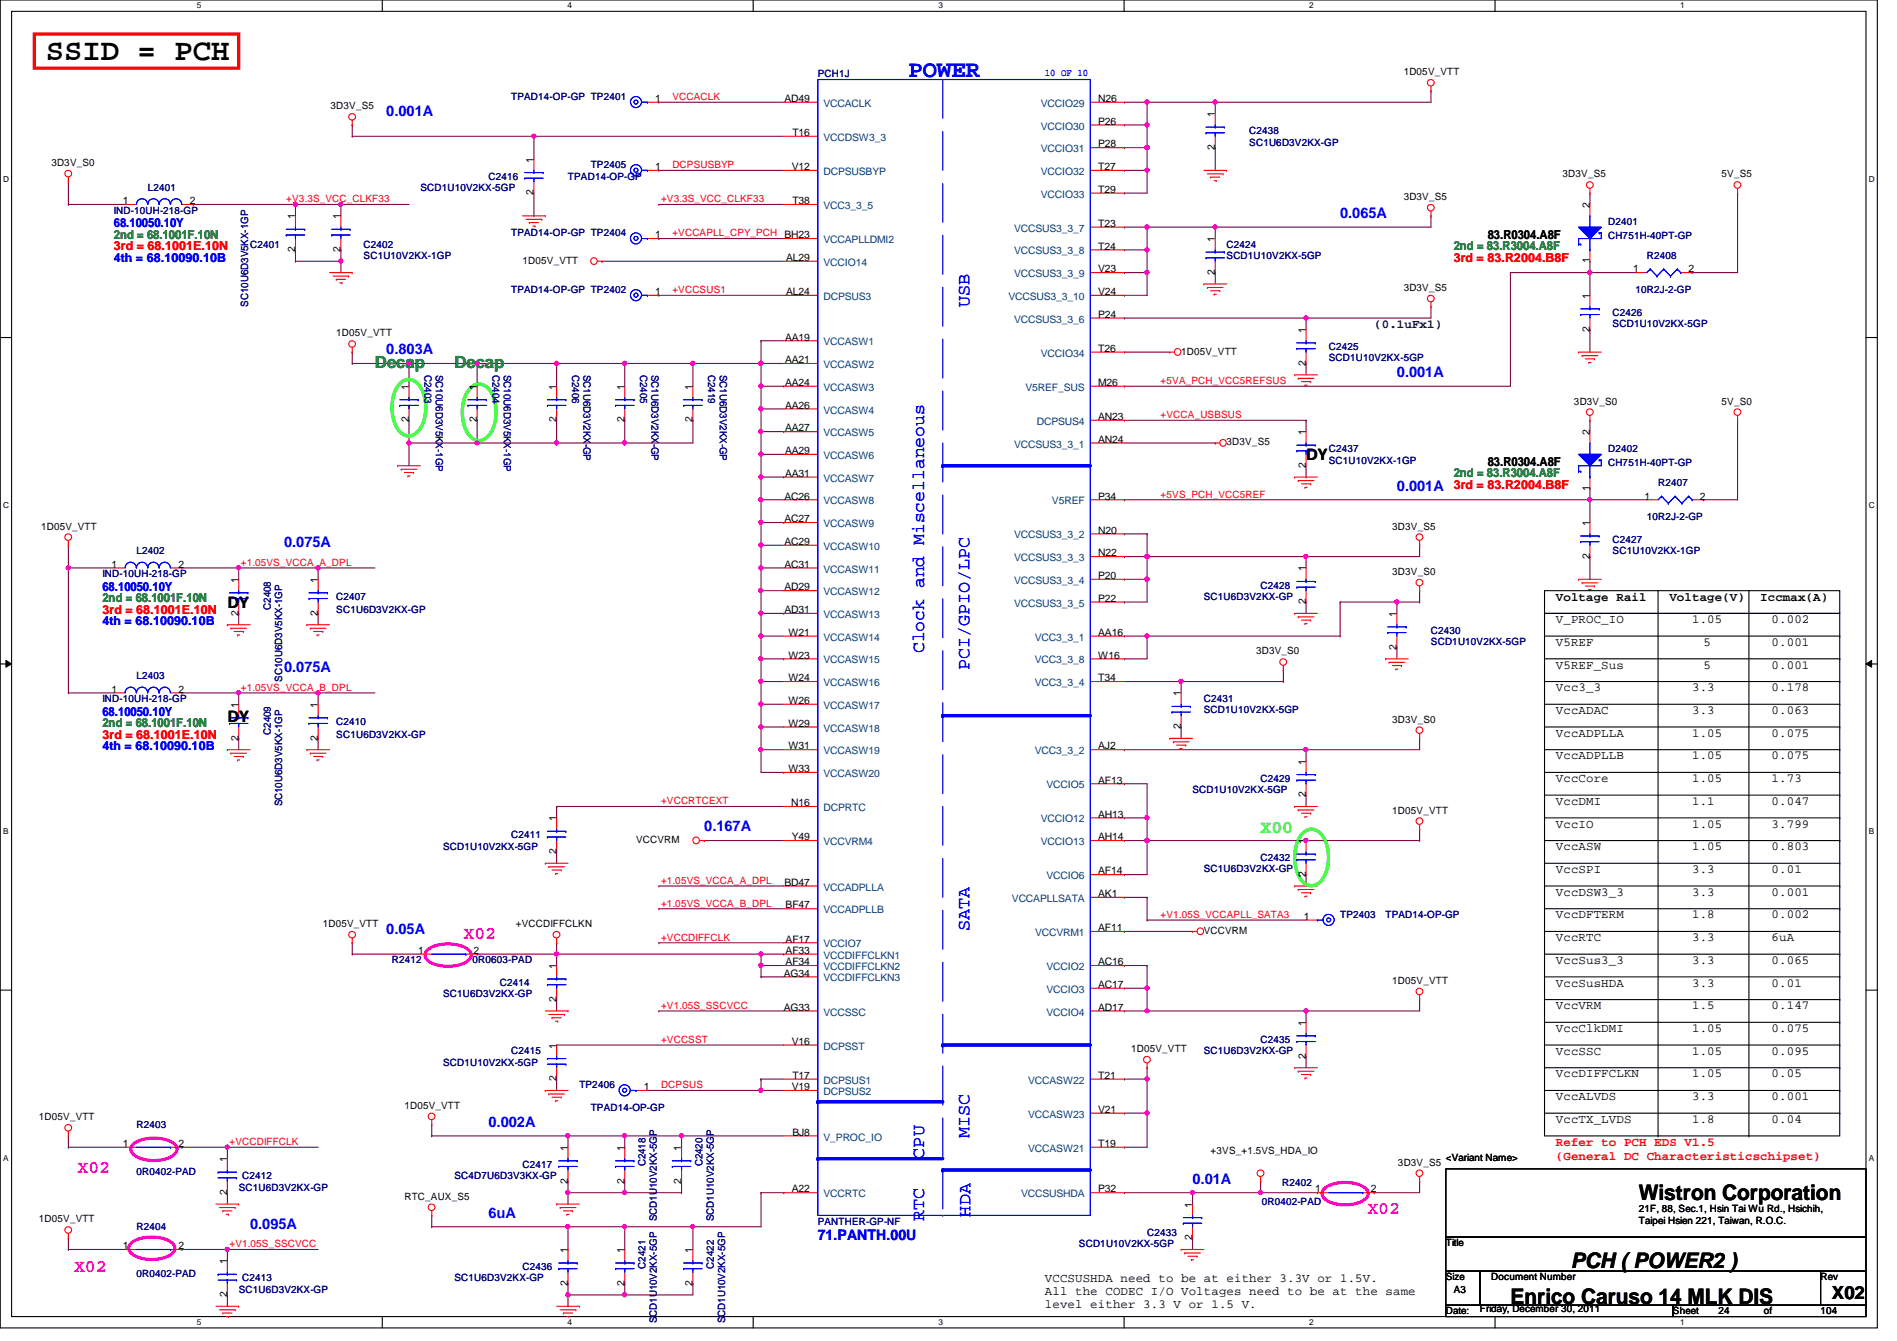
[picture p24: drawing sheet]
<svg xmlns="http://www.w3.org/2000/svg" width="297mm" height="210mm" viewBox="0 0 297 210" stroke-linecap="round" stroke-linejoin="round" font-family="sans-serif">
<defs><g id="words">
<text font-size="4.8" x="7.2" y="9.4">SSID = PCH</text>
<text font-size="3.7" fill="#00f" x="142.3" y="12.1">POWER</text>
<g font-size="3.3">
<text x="256.6" y="187.9">Wistron Corporation</text>
<text x="246" y="198.5">PCH ( POWER2 )</text>
<text x="236.5" y="204">Enrico Caruso 14 MLK DIS</text>
</g>
<g font-size="2.8" fill="#00f">
<text x="151.8" y="48" transform="rotate(-90 151.8 48)">USB</text>
<text x="144.7" y="102.2" transform="rotate(-90 144.7 102.2)">Clock and Miscellaneous</text>
<text x="151.8" y="104.9" transform="rotate(-90 151.8 104.9)">PCI/GPIO/LPC</text>
<text x="151.8" y="145.8" transform="rotate(-90 151.8 145.8)">SATA</text>
<text x="151.8" y="178.1" transform="rotate(-90 151.8 178.1)">MISC</text>
<text x="144.7" y="181.4" transform="rotate(-90 144.7 181.4)">CPU</text>
<text x="144.7" y="191.1" transform="rotate(-90 144.7 191.1)">RTC</text>
<text x="152" y="190.4" transform="rotate(-90 152 190.4)">HDA</text>
</g>
<g font-size="2.8">
<text x="204.5" y="72.1">DY</text>
<text x="35.6" y="95.2">DY</text>
<text x="35.6" y="112.9">DY</text>
<text x="286.8" y="203.4">X02</text>
</g>
<text font-size="2.8" fill="#0f0" x="197.4" y="130.4">X00</text>
<g font-size="2.8" fill="#f0f">
<text x="72.6" y="146.9">X02</text>
<text x="12.1" y="183.6">X02</text>
<text x="214.1" y="189.9">X02</text>
<text x="11.6" y="199.2">X02</text>
</g>
<g font-size="2.6" fill="#008000">
<text x="58.7" y="57.5">Decap</text>
<text x="71.2" y="57.5">Decap</text>
</g>
<g font-size="2.3" fill="#00f">
<text x="60.5" y="18.1">0.001A</text>
<text x="209.8" y="34.1">0.065A</text>
<text x="60.5" y="55.5">0.803A</text>
<text x="218.7" y="59">0.001A</text>
<text x="218.7" y="76.8">0.001A</text>
<text x="44.5" y="85.7">0.075A</text>
<text x="44.5" y="105.2">0.075A</text>
<text x="110.3" y="130.1">0.167A</text>
<text x="60.5" y="146.1">0.05A</text>
<text x="76.5" y="176.4">0.002A</text>
<text x="186.7" y="185.3">0.01A</text>
<text x="76.5" y="190.6">6uA</text>
<text x="39.2" y="192.4">0.095A</text>
<text x="128.1" y="194.1">71.PANTH.00U</text>
</g>
<g font-size="1.9" fill="#00f">
<text x="17.8" y="35.6">68.10050.10Y</text>
<text x="17.8" y="40.9">4th = 68.10090.10B</text>
<text x="16" y="92.5">68.10050.10Y</text>
<text x="16" y="97.8">4th = 68.10090.10B</text>
<text x="16" y="112.1">68.10050.10Y</text>
<text x="16" y="117.4">4th = 68.10090.10B</text>
</g>
<g font-size="1.9" fill="#008000">
<text x="17.8" y="37.4">2nd = 68.1001F.10N</text>
<text x="227.6" y="39.2">2nd = 83.R3004.A8F</text>
<text x="227.6" y="74.7">2nd = 83.R3004.A8F</text>
<text x="16" y="94.3">2nd = 68.1001F.10N</text>
<text x="16" y="113.8">2nd = 68.1001F.10N</text>
</g>
<g font-size="1.9" fill="#f00">
<text x="17.8" y="39.2">3rd = 68.1001E.10N</text>
<text x="227.6" y="40.9">3rd = 83.R2004.B8F</text>
<text x="227.6" y="76.5">3rd = 83.R2004.B8F</text>
<text x="16" y="96.1">3rd = 68.1001E.10N</text>
<text x="16" y="115.6">3rd = 68.1001E.10N</text>
<text x="243.6" y="179.4">Refer to PCH EDS V1.5</text>
<text x="243.6" y="181.6">(General DC Characteristicschipset)</text>
</g>
<g font-size="1.9">
<text x="233" y="37.4">83.R0304.A8F</text>
<text x="233" y="72.9">83.R0304.A8F</text>
<text x="243.6" y="94.1">Voltage Rail</text>
<text x="261.4" y="94.1">Voltage(V)</text>
<text x="275.6" y="94.1">Iccmax(A)</text>
<text x="243.6" y="101.1">V5REF</text>
<text x="243.6" y="97.5">V_PROC_IO</text>
<text x="265" y="97.5">1.05</text>
<text x="266.7" y="101.1">5</text>
<text x="277.4" y="97.5">0.002</text>
<text x="277.4" y="101.1">0.001</text>
<text x="243.6" y="104.6">V5REF_Sus</text>
<text x="266.7" y="104.6">5</text>
<text x="277.4" y="104.6">0.001</text>
<text x="243.6" y="111.8">VccADAC</text>
<text x="243.6" y="108.2">Vcc3_3</text>
<text x="265" y="111.8">3.3</text>
<text x="265" y="108.2">3.3</text>
<text x="277.4" y="108.2">0.178</text>
<text x="277.4" y="111.8">0.063</text>
<text x="243.6" y="118.9">VccADPLLB</text>
<text x="243.6" y="115.3">VccADPLLA</text>
<text x="265" y="118.9">1.05</text>
<text x="265" y="115.3">1.05</text>
<text x="277.4" y="115.3">0.075</text>
<text x="277.4" y="118.9">0.075</text>
<text x="243.6" y="126">VccDMI</text>
<text x="243.6" y="122.4">VccCore</text>
<text x="265" y="126">1.1</text>
<text x="265" y="122.4">1.05</text>
<text x="277.4" y="122.4">1.73</text>
<text x="277.4" y="126">0.047</text>
<text x="243.6" y="129.5">VccIO</text>
<text x="265" y="129.5">1.05</text>
<text x="277.4" y="129.5">3.799</text>
<text x="243.6" y="136.7">VccSPI</text>
<text x="243.6" y="133.1">VccASW</text>
<text x="265" y="136.7">3.3</text>
<text x="265" y="133.1">1.05</text>
<text x="277.4" y="133.1">0.803</text>
<text x="277.4" y="136.7">0.01</text>
<text x="243.6" y="143.8">VccDFTERM</text>
<text x="243.6" y="140.2">VccDSW3_3</text>
<text x="265" y="143.8">1.8</text>
<text x="265" y="140.2">3.3</text>
<text x="277.4" y="140.2">0.001</text>
<text x="277.4" y="143.8">0.002</text>
<text x="243.6" y="147.3">VccRTC</text>
<text x="265" y="147.3">3.3</text>
<text x="277.4" y="147.3">6uA</text>
<text x="243.6" y="150.9">VccSus3_3</text>
<text x="243.6" y="154.4">VccSusHDA</text>
<text x="265" y="154.4">3.3</text>
<text x="265" y="150.9">3.3</text>
<text x="277.4" y="154.4">0.01</text>
<text x="277.4" y="150.9">0.065</text>
<text x="243.6" y="161.5">VccClkDMI</text>
<text x="243.6" y="158">VccVRM</text>
<text x="265" y="161.5">1.05</text>
<text x="265" y="158">1.5</text>
<text x="277.4" y="158">0.147</text>
<text x="277.4" y="161.5">0.075</text>
<text x="243.6" y="165.1">VccSSC</text>
<text x="265" y="165.1">1.05</text>
<text x="277.4" y="165.1">0.095</text>
<text x="243.6" y="172.2">VccALVDS</text>
<text x="243.6" y="168.7">VccDIFFCLKN</text>
<text x="265" y="172.2">3.3</text>
<text x="265" y="168.7">1.05</text>
<text x="277.4" y="172.2">0.001</text>
<text x="277.4" y="168.7">0.05</text>
<text x="243.6" y="175.8">VccTX_LVDS</text>
<text x="265" y="175.8">1.8</text>
<text x="277.4" y="175.8">0.04</text>
<text x="163.6" y="200.7">VCCSUSHDA need to be at either 3.3V or 1.5V.</text>
<text x="163.6" y="202.7">All the CODEC I/O Voltages need to be at the same</text>
<text x="163.6" y="204.8">level either 3.3 V or 1.5 V.</text>
</g>
<text font-size="1.9" fill="#000040" x="215.2" y="51.4">(0.1uFx1)</text>
<text font-size="1.6" fill="#00f" x="163.6" y="11.9">10 OF 10</text>
<g font-size="1.6">
<text x="219.8" y="11.8">1D05V_VTT</text>
<text x="51.8" y="17.1">3D3V_S5</text>
<text x="102.6" y="16">1</text>
<text x="122.8" y="16">AD49</text>
<text x="172" y="16">N26</text>
<text x="124.1" y="21.3">T16</text>
<text x="172" y="19.5">P26</text>
<text x="172" y="23.1">P28</text>
<text x="190.2" y="23.5" transform="rotate(-90 190.2 23.5)">2</text>
<text x="190.2" y="18.3" transform="rotate(-90 190.2 18.3)">1</text>
<text x="8" y="26">3D3V_S0</text>
<text x="83.6" y="25.4" transform="rotate(-90 83.6 25.4)">1</text>
<text x="102.6" y="26.6">1</text>
<text x="124" y="26.6">V12</text>
<text x="172" y="26.6">T27</text>
<text x="244.7" y="27.8">3D3V_S5</text>
<text x="269.6" y="27.8">5V_S5</text>
<text x="19.3" y="32">1</text>
<text x="29.7" y="32">2</text>
<text x="46.2" y="34.3" transform="rotate(-90 46.2 34.3)">1</text>
<text x="53.3" y="34.3" transform="rotate(-90 53.3 34.3)">1</text>
<text x="83.6" y="30.6" transform="rotate(-90 83.6 30.6)">2</text>
<text x="124.1" y="32">T38</text>
<text x="172" y="35.5">T23</text>
<text x="172" y="30.2">T29</text>
<text x="219.8" y="31.3">3D3V_S5</text>
<text x="248.9" y="32.6" transform="rotate(-90 248.9 32.6)">2</text>
<text x="46.2" y="39.5" transform="rotate(-90 46.2 39.5)">2</text>
<text x="53.3" y="39.5" transform="rotate(-90 53.3 39.5)">2</text>
<text x="81.8" y="41.3">1D05V_VTT</text>
<text x="102.6" y="37.3">1</text>
<text x="122.8" y="37.3">BH23</text>
<text x="123.1" y="40.9">AL29</text>
<text x="172" y="39.1">T24</text>
<text x="190.2" y="37.9" transform="rotate(-90 190.2 37.9)">1</text>
<text x="248.9" y="41.2" transform="rotate(-90 248.9 41.2)">1</text>
<text x="102.6" y="46.2">1</text>
<text x="123.1" y="46.2">AL24</text>
<text x="172" y="46.2">V24</text>
<text x="172" y="42.6">V23</text>
<text x="190.2" y="43" transform="rotate(-90 190.2 43)">2</text>
<text x="219.8" y="45.6">3D3V_S5</text>
<text x="248.9" y="46.8" transform="rotate(-90 248.9 46.8)">1</text>
<text x="255.7" y="42.6">1</text>
<text x="264.4" y="42.6">2</text>
<text x="52.7" y="52.7">1D05V_VTT</text>
<text x="122.9" y="53.3">AA19</text>
<text x="172" y="49.7">P24</text>
<text x="204.5" y="52.1" transform="rotate(-90 204.5 52.1)">1</text>
<text x="248.9" y="51.9" transform="rotate(-90 248.9 51.9)">2</text>
<text x="122.9" y="56.9">AA21</text>
<text x="172" y="55.1">T26</text>
<text x="185" y="55.5">1D05V_VTT</text>
<text x="204.5" y="57.2" transform="rotate(-90 204.5 57.2)">2</text>
<text x="64" y="61" transform="rotate(-90 64 61)">1</text>
<text x="74.7" y="61" transform="rotate(-90 74.7 61)">1</text>
<text x="87.1" y="61" transform="rotate(-90 87.1 61)">1</text>
<text x="97.8" y="61" transform="rotate(-90 97.8 61)">1</text>
<text x="108.5" y="61" transform="rotate(-90 108.5 61)">1</text>
<text x="122.9" y="60.4">AA24</text>
<text x="122.9" y="64">AA26</text>
<text x="172" y="60.4">M26</text>
<text x="172" y="65.7">AN23</text>
<text x="246.5" y="63.3">3D3V_S0</text>
<text x="269.6" y="63.3">5V_S0</text>
<text x="64" y="66.1" transform="rotate(-90 64 66.1)">2</text>
<text x="74.7" y="66.1" transform="rotate(-90 74.7 66.1)">2</text>
<text x="87.1" y="66.1" transform="rotate(-90 87.1 66.1)">2</text>
<text x="97.8" y="66.1" transform="rotate(-90 97.8 66.1)">2</text>
<text x="108.5" y="66.1" transform="rotate(-90 108.5 66.1)">2</text>
<text x="122.9" y="67.5">AA27</text>
<text x="122.9" y="71.1">AA29</text>
<text x="172" y="69.3">AN24</text>
<text x="192.1" y="69.7">3D3V_S5</text>
<text x="204.5" y="68.1" transform="rotate(-90 204.5 68.1)">1</text>
<text x="248.9" y="68.1" transform="rotate(-90 248.9 68.1)">2</text>
<text x="122.9" y="74.6">AA31</text>
<text x="204.5" y="73.2" transform="rotate(-90 204.5 73.2)">2</text>
<text x="248.9" y="76.8" transform="rotate(-90 248.9 76.8)">1</text>
<text x="6.4" y="82.9">1D05V_VTT</text>
<text x="122.8" y="78.2">AC26</text>
<text x="122.8" y="81.7">AC27</text>
<text x="172" y="78.2">P34</text>
<text x="172" y="83.5">N20</text>
<text x="218" y="82.9">3D3V_S5</text>
<text x="248.9" y="82.3" transform="rotate(-90 248.9 82.3)">1</text>
<text x="257.5" y="78.2">1</text>
<text x="266.2" y="78.2">2</text>
<text x="17.5" y="88.9">1</text>
<text x="27.9" y="88.9">2</text>
<text x="122.8" y="85.3">AC29</text>
<text x="122.8" y="88.9">AC31</text>
<text x="172" y="87.1">N22</text>
<text x="204.5" y="89.5" transform="rotate(-90 204.5 89.5)">1</text>
<text x="248.9" y="87.5" transform="rotate(-90 248.9 87.5)">2</text>
<text x="37.3" y="91.2" transform="rotate(-90 37.3 91.2)">1</text>
<text x="49.8" y="91.2" transform="rotate(-90 49.8 91.2)">1</text>
<text x="122.8" y="92.4">AD29</text>
<text x="122.8" y="96">AD31</text>
<text x="172" y="90.6">P20</text>
<text x="172" y="94.2">P22</text>
<text x="204.5" y="94.6" transform="rotate(-90 204.5 94.6)">2</text>
<text x="218" y="90">3D3V_S0</text>
<text x="37.3" y="96.4" transform="rotate(-90 37.3 96.4)">2</text>
<text x="49.8" y="96.4" transform="rotate(-90 49.8 96.4)">2</text>
<text x="123.4" y="99.5">W21</text>
<text x="172" y="99.5">AA16</text>
<text x="218.7" y="101.7" transform="rotate(-90 218.7 101.7)">2</text>
<text x="218.7" y="96.6" transform="rotate(-90 218.7 96.6)">1</text>
<text x="123.4" y="103.1">W23</text>
<text x="123.4" y="106.6">W24</text>
<text x="172" y="106.6">T34</text>
<text x="172" y="103.1">W16</text>
<text x="196.7" y="102.4">3D3V_S0</text>
<text x="17.5" y="108.4">1</text>
<text x="27.9" y="108.4">2</text>
<text x="37.3" y="110.8" transform="rotate(-90 37.3 110.8)">1</text>
<text x="49.8" y="110.8" transform="rotate(-90 49.8 110.8)">1</text>
<text x="123.4" y="110.2">W26</text>
<text x="123.4" y="113.7">W29</text>
<text x="184.9" y="109" transform="rotate(-90 184.9 109)">1</text>
<text x="218" y="113.1">3D3V_S0</text>
<text x="37.3" y="115.9" transform="rotate(-90 37.3 115.9)">2</text>
<text x="49.8" y="115.9" transform="rotate(-90 49.8 115.9)">2</text>
<text x="123.4" y="117.3">W31</text>
<text x="172" y="117.3">AJ2</text>
<text x="184.9" y="114.1" transform="rotate(-90 184.9 114.1)">2</text>
<text x="204.5" y="119.7" transform="rotate(-90 204.5 119.7)">1</text>
<text x="123.4" y="120.9">W33</text>
<text x="172" y="122.6">AF13</text>
<text x="204.5" y="124.8" transform="rotate(-90 204.5 124.8)">2</text>
<text x="87.1" y="128.6" transform="rotate(-90 87.1 128.6)">1</text>
<text x="99.6" y="132">VCCVRM</text>
<text x="123.9" y="126.2">N16</text>
<text x="124" y="131.5">Y49</text>
<text x="172" y="128">AH13</text>
<text x="172" y="131.5">AH14</text>
<text x="218" y="127.3">1D05V_VTT</text>
<text x="87.1" y="133.7" transform="rotate(-90 87.1 133.7)">2</text>
<text x="172" y="136.9">AF14</text>
<text x="204.5" y="137.2" transform="rotate(-90 204.5 137.2)">2</text>
<text x="204.5" y="132.1" transform="rotate(-90 204.5 132.1)">1</text>
<text x="122.8" y="138.6">BD47</text>
<text x="123" y="142.2">BF47</text>
<text x="172" y="140.4">AK1</text>
<text x="204.2" y="144">1</text>
<text x="50.5" y="145.1">1D05V_VTT</text>
<text x="65.5" y="149.3">1</text>
<text x="74.2" y="149.3">2</text>
<text x="80.8" y="145.1">+VCCDIFFCLKN</text>
<text x="123" y="149.3">AF33</text>
<text x="123" y="147.5">AF17</text>
<text x="172" y="145.8">AF11</text>
<text x="188.5" y="146.2">VCCVRM</text>
<text x="87.1" y="151.7" transform="rotate(-90 87.1 151.7)">1</text>
<text x="122.7" y="152.9">AG34</text>
<text x="123" y="151.1">AF34</text>
<text x="172" y="151.1">AC16</text>
<text x="172" y="154.6">AC17</text>
<text x="218" y="154">1D05V_VTT</text>
<text x="87.1" y="156.8" transform="rotate(-90 87.1 156.8)">2</text>
<text x="122.7" y="158.2">AG33</text>
<text x="172" y="158.2">AD17</text>
<text x="204.5" y="160.6" transform="rotate(-90 204.5 160.6)">1</text>
<text x="87.1" y="164.1" transform="rotate(-90 87.1 164.1)">1</text>
<text x="124" y="163.5">V16</text>
<text x="177.1" y="164.7">1D05V_VTT</text>
<text x="204.5" y="165.7" transform="rotate(-90 204.5 165.7)">2</text>
<text x="63.3" y="173.6">1D05V_VTT</text>
<text x="87.1" y="169.2" transform="rotate(-90 87.1 169.2)">2</text>
<text x="100.8" y="170.6">1</text>
<text x="124" y="170.6">V19</text>
<text x="124.1" y="168.9">T17</text>
<text x="172" y="168.9">T21</text>
<text x="6.1" y="175.3">1D05V_VTT</text>
<text x="19.3" y="179.5">1</text>
<text x="27.9" y="179.5">2</text>
<text x="124.1" y="177.8">BJ8</text>
<text x="172" y="174.2">V21</text>
<text x="172" y="179.5">T19</text>
<text x="35.6" y="181.9" transform="rotate(-90 35.6 181.9)">1</text>
<text x="88.9" y="185.3" transform="rotate(-90 88.9 185.3)">2</text>
<text x="88.9" y="180.1" transform="rotate(-90 88.9 180.1)">1</text>
<text x="97.8" y="185.3" transform="rotate(-90 97.8 185.3)">2</text>
<text x="97.8" y="180.1" transform="rotate(-90 97.8 180.1)">1</text>
<text x="106.7" y="185.3" transform="rotate(-90 106.7 185.3)">2</text>
<text x="106.7" y="180.1" transform="rotate(-90 106.7 180.1)">1</text>
<text x="189.6" y="180.7">+3VS_+1.5VS_HDA_IO</text>
<text x="218.9" y="182.5">3D3V_S5</text>
<text x="226.4" y="181.7">&lt;Variant Name&gt;</text>
<text x="6.1" y="191.3">1D05V_VTT</text>
<text x="35.6" y="187" transform="rotate(-90 35.6 187)">2</text>
<text x="63.3" y="187.8">RTC_AUX_S5</text>
<text x="124" y="186.6">A22</text>
<text x="172" y="186.6">P32</text>
<text x="186.7" y="189" transform="rotate(-90 186.7 189)">1</text>
<text x="205.9" y="186.6">1</text>
<text x="214.6" y="186.6">2</text>
<text x="256.6" y="189.7">21F, 88, Sec.1, Hsin Tai Wu Rd., Hsichih,</text>
<text x="256.6" y="191.6">Taipei Hsien 221, Taiwan, R.O.C.</text>
<text x="19.3" y="195.5">1</text>
<text x="27.9" y="195.5">2</text>
<text x="35.6" y="197.9" transform="rotate(-90 35.6 197.9)">1</text>
<text x="88.9" y="196.1" transform="rotate(-90 88.9 196.1)">1</text>
<text x="97.8" y="196.1" transform="rotate(-90 97.8 196.1)">1</text>
<text x="108.5" y="196.1" transform="rotate(-90 108.5 196.1)">1</text>
<text x="186.7" y="194.1" transform="rotate(-90 186.7 194.1)">2</text>
<text x="226.4" y="195.1">Title</text>
<text x="35.6" y="203" transform="rotate(-90 35.6 203)">2</text>
<text x="88.9" y="201.3" transform="rotate(-90 88.9 201.3)">2</text>
<text x="97.8" y="201.3" transform="rotate(-90 97.8 201.3)">2</text>
<text x="108.5" y="201.3" transform="rotate(-90 108.5 201.3)">2</text>
<text x="226.4" y="200.4">Size</text>
<text x="227.6" y="202.4">A3</text>
<text x="233.5" y="200.4">Document Number</text>
<text x="285.1" y="200.4">Rev</text>
<text x="226.4" y="205.7">Date:</text>
<text x="231.7" y="205.4">Friday, December 30, 2011</text>
<text x="262" y="205.7">Sheet</text>
<text x="269.1" y="205.7">24</text>
<text x="276.2" y="205.7">of</text>
<text x="285.1" y="205.7">104</text>
</g>
<g font-size="1.6" fill="#000080">
<text x="80" y="15.7">TPAD14-OP-GP TP2401</text>
<text x="128.1" y="12.1">PCH1J</text>
<text x="195.6" y="21">C2438</text>
<text x="195.6" y="22.8">SC1U6D3V2KX-GP</text>
<text x="23.2" y="29.9">L2401</text>
<text x="65.8" y="29.9">SCD1U10V2KX-5GP</text>
<text x="76.5" y="28.1">C2416</text>
<text x="88.9" y="28.1">TPAD14-OP-GP</text>
<text x="92.5" y="26.3">TP2405</text>
<text x="17.8" y="33.4">IND-10UH-218-GP</text>
<text x="251.8" y="35.2">D2401</text>
<text x="39.2" y="38.8">C2401</text>
<text x="56.9" y="38.8">C2402</text>
<text x="56.9" y="40.6">SC1U10V2KX-1GP</text>
<text x="80" y="37">TPAD14-OP-GP TP2404</text>
<text x="192.1" y="38.8">C2424</text>
<text x="192.1" y="40.6">SCD1U10V2KX-5GP</text>
<text x="251.8" y="37.3">CH751H-40PT-GP</text>
<text x="257.8" y="40.6">R2408</text>
<text x="80" y="45.9">TPAD14-OP-GP TP2402</text>
<text x="256.1" y="45.9">10R2J-2-GP</text>
<text x="38.9" y="48" transform="rotate(-90 38.9 48)">SC10U6D3V5KX-1GP</text>
<text x="252.5" y="49.4">C2426</text>
<text x="252.5" y="51.2">SCD1U10V2KX-5GP</text>
<text x="66.5" y="58.7" transform="rotate(90 66.5 58.7)">C2403</text>
<text x="68.2" y="58.7" transform="rotate(90 68.2 58.7)">SC10U6D3V5KX-1GP</text>
<text x="77.1" y="58.7" transform="rotate(90 77.1 58.7)">C2404</text>
<text x="78.9" y="58.7" transform="rotate(90 78.9 58.7)">SC10U6D3V5KX-1GP</text>
<text x="89.6" y="58.7" transform="rotate(90 89.6 58.7)">C2406</text>
<text x="91.4" y="58.7" transform="rotate(90 91.4 58.7)">SC1U6D3V2KX-GP</text>
<text x="100.2" y="58.7" transform="rotate(90 100.2 58.7)">C2405</text>
<text x="102" y="58.7" transform="rotate(90 102 58.7)">SC1U6D3V2KX-GP</text>
<text x="110.9" y="58.7" transform="rotate(90 110.9 58.7)">C2419</text>
<text x="112.7" y="58.7" transform="rotate(90 112.7 58.7)">SC1U6D3V2KX-GP</text>
<text x="208.1" y="54.8">C2425</text>
<text x="208.1" y="56.6">SCD1U10V2KX-5GP</text>
<text x="208.1" y="70.8">C2437</text>
<text x="251.8" y="70.8">D2402</text>
<text x="208.1" y="72.6">SC1U10V2KX-1GP</text>
<text x="251.8" y="72.9">CH751H-40PT-GP</text>
<text x="259.6" y="76.1">R2407</text>
<text x="257.8" y="81.4">10R2J-2-GP</text>
<text x="21.4" y="86.8">L2402</text>
<text x="252.5" y="85">C2427</text>
<text x="252.5" y="86.8">SC1U10V2KX-1GP</text>
<text x="16" y="90.3">IND-10UH-218-GP</text>
<text x="42.4" y="95.5" transform="rotate(-90 42.4 95.5)">C2408</text>
<text x="52.7" y="93.9">C2407</text>
<text x="188.5" y="93.9">SC1U6D3V2KX-GP</text>
<text x="197.4" y="92.1">C2428</text>
<text x="52.7" y="96">SC1U6D3V2KX-GP</text>
<text x="224.1" y="99.2">C2430</text>
<text x="224.1" y="101">SCD1U10V2KX-5GP</text>
<text x="21.4" y="106.3">L2403</text>
<text x="44.2" y="106.7" transform="rotate(-90 44.2 106.7)">SC10U6D3V5KX-1GP</text>
<text x="16" y="109.9">IND-10UH-218-GP</text>
<text x="52.7" y="113.5">C2410</text>
<text x="188.5" y="109.9">C2431</text>
<text x="188.5" y="111.7">SCD1U10V2KX-5GP</text>
<text x="42.4" y="115" transform="rotate(-90 42.4 115)">C2409</text>
<text x="52.7" y="115.6">SC1U6D3V2KX-GP</text>
<text x="186.7" y="124.1">SCD1U10V2KX-5GP</text>
<text x="197.4" y="122.3">C2429</text>
<text x="44.2" y="126.2" transform="rotate(-90 44.2 126.2)">SC10U6D3V5KX-1GP</text>
<text x="80" y="131.2">C2411</text>
<text x="69.4" y="133">SCD1U10V2KX-5GP</text>
<text x="188.5" y="136.6">SC1U6D3V2KX-GP</text>
<text x="197.4" y="134.8">C2432</text>
<text x="209.8" y="143.7">TP2403</text>
<text x="217" y="143.7">TPAD14-OP-GP</text>
<text x="61.4" y="150.8">R2412</text>
<text x="74" y="150.8">0R0603-PAD</text>
<text x="78.3" y="154.3">C2414</text>
<text x="69.4" y="156.1">SC1U6D3V2KX-GP</text>
<text x="69.4" y="166.8">SCD1U10V2KX-5GP</text>
<text x="80" y="165">C2415</text>
<text x="188.5" y="165">SC1U6D3V2KX-GP</text>
<text x="197.4" y="163.2">C2435</text>
<text x="90.7" y="170.3">TP2406</text>
<text x="92.5" y="173.9">TPAD14-OP-GP</text>
<text x="21.4" y="176.6">R2403</text>
<text x="21.4" y="183.9">0R0402-PAD</text>
<text x="37.9" y="184.6">C2412</text>
<text x="71.2" y="184.6">SC4D7U6D3V3KX-GP</text>
<text x="81.8" y="182.8">C2417</text>
<text x="101.1" y="182.6" transform="rotate(-90 101.1 182.6)">C2418</text>
<text x="110" y="182.6" transform="rotate(-90 110 182.6)">C2420</text>
<text x="200.8" y="185.6">R2402</text>
<text x="37.4" y="186.4">SC1U6D3V2KX-GP</text>
<text x="102.9" y="191.1" transform="rotate(-90 102.9 191.1)">SCD1U10V2KX-5GP</text>
<text x="111.8" y="191.1" transform="rotate(-90 111.8 191.1)">SCD1U10V2KX-5GP</text>
<text x="128.1" y="191.7">PANTHER-GP-NF</text>
<text x="197.6" y="188.7">0R0402-PAD</text>
<text x="21.4" y="192.6">R2404</text>
<text x="168.9" y="195.2">SCD1U10V2KX-5GP</text>
<text x="179.6" y="193.5">C2433</text>
<text x="21.4" y="199.9">0R0402-PAD</text>
<text x="37.4" y="202.4">SC1U6D3V2KX-GP</text>
<text x="37.9" y="200.6">C2413</text>
<text x="71.2" y="200.6">SC1U6D3V2KX-GP</text>
<text x="81.8" y="198.8">C2436</text>
<text x="101.1" y="198.6" transform="rotate(-90 101.1 198.6)">C2421</text>
<text x="111.8" y="198.6" transform="rotate(-90 111.8 198.6)">C2422</text>
<text x="102.9" y="207.1" transform="rotate(-90 102.9 207.1)">SCD1U10V2KX-5GP</text>
<text x="113.5" y="207.1" transform="rotate(-90 113.5 207.1)">SCD1U10V2KX-5GP</text>
</g>
<g font-size="1.6" fill="#f00">
<text x="105.3" y="15.7">VCCACLK</text>
<text x="105.3" y="26.3">DCPSUSBYP</text>
<text x="44.8" y="31.7">+V3.3S_VCC_CLKF33</text>
<text x="103.5" y="31.7">+V3.3S_VCC_CLKF33</text>
<text x="105.3" y="37">+VCCAPLL_CPY_PCH</text>
<text x="105.3" y="45.9">+VCCSUS1</text>
<text x="181.7" y="60.1">+5VA_PCH_VCC5REFSUS</text>
<text x="181.7" y="65.4">+VCCA_USBSUS</text>
<text x="181.7" y="77.9">+5VS_PCH_VCC5REF</text>
<text x="37.7" y="88.6">+1.05VS_VCCA_A_DPL</text>
<text x="37.7" y="108.1">+1.05VS_VCCA_B_DPL</text>
<text x="103.5" y="125.9">+VCCRTCEXT</text>
<text x="103.5" y="138.3">+1.05VS_VCCA_A_DPL</text>
<text x="103.5" y="141.9">+1.05VS_VCCA_B_DPL</text>
<text x="181.7" y="143.7">+V1.05S_VCCAPLL_SATA3</text>
<text x="103.5" y="147.2">+VCCDIFFCLK</text>
<text x="103.5" y="157.9">+V1.05S_SSCVCC</text>
<text x="103.5" y="163.2">+VCCSST</text>
<text x="103.5" y="170.3">DCPSUS</text>
<text x="35.9" y="179.2">+VCCDIFFCLK</text>
<text x="35.9" y="195.2">+V1.05S_SSCVCC</text>
</g>
<g font-size="1.6" fill="#004080">
<text x="128.9" y="16.7">VCCACLK</text>
<text x="163" y="16.7">VCCIO29</text>
<text x="128.9" y="22.1">VCCDSW3_3</text>
<text x="163" y="20.3">VCCIO30</text>
<text x="163" y="23.8">VCCIO31</text>
<text x="128.9" y="27.4">DCPSUSBYP</text>
<text x="163" y="27.4">VCCIO32</text>
<text x="128.9" y="32.7">VCC3_3_5</text>
<text x="163" y="30.9">VCCIO33</text>
<text x="128.9" y="41.6">VCCIO14</text>
<text x="128.9" y="38.1">VCCAPLLDMI2</text>
<text x="158.8" y="39.8">VCCSUS3_3_8</text>
<text x="158.8" y="36.3">VCCSUS3_3_7</text>
<text x="128.9" y="46.9">DCPSUS3</text>
<text x="157.9" y="46.9">VCCSUS3_3_10</text>
<text x="158.8" y="43.4">VCCSUS3_3_9</text>
<text x="158.8" y="50.5">VCCSUS3_3_6</text>
<text x="128.9" y="54.1">VCCASW1</text>
<text x="128.9" y="57.6">VCCASW2</text>
<text x="163" y="55.8">VCCIO34</text>
<text x="128.9" y="61.2">VCCASW3</text>
<text x="128.9" y="64.7">VCCASW4</text>
<text x="160.6" y="61.2">V5REF_SUS</text>
<text x="128.9" y="68.3">VCCASW5</text>
<text x="128.9" y="71.8">VCCASW6</text>
<text x="158.8" y="70.1">VCCSUS3_3_1</text>
<text x="162.3" y="66.5">DCPSUS4</text>
<text x="128.9" y="75.4">VCCASW7</text>
<text x="128.9" y="79">VCCASW8</text>
<text x="128.9" y="82.5">VCCASW9</text>
<text x="164.7" y="79">V5REF</text>
<text x="128.9" y="86.1">VCCASW10</text>
<text x="128.9" y="89.6">VCCASW11</text>
<text x="158.8" y="84.3">VCCSUS3_3_2</text>
<text x="158.8" y="87.8">VCCSUS3_3_3</text>
<text x="128.9" y="93.2">VCCASW12</text>
<text x="158.8" y="91.4">VCCSUS3_3_4</text>
<text x="158.8" y="95">VCCSUS3_3_5</text>
<text x="128.9" y="96.7">VCCASW13</text>
<text x="128.9" y="100.3">VCCASW14</text>
<text x="162" y="100.3">VCC3_3_1</text>
<text x="128.9" y="103.8">VCCASW15</text>
<text x="128.9" y="107.4">VCCASW16</text>
<text x="162" y="107.4">VCC3_3_4</text>
<text x="162" y="103.8">VCC3_3_8</text>
<text x="128.9" y="111">VCCASW17</text>
<text x="128.9" y="114.5">VCCASW18</text>
<text x="128.9" y="118.1">VCCASW19</text>
<text x="162" y="118.1">VCC3_3_2</text>
<text x="128.9" y="121.6">VCCASW20</text>
<text x="163.9" y="123.4">VCCIO5</text>
<text x="128.9" y="127">DCPRTC</text>
<text x="163" y="128.7">VCCIO12</text>
<text x="128.9" y="132.3">VCCVRM4</text>
<text x="163" y="132.3">VCCIO13</text>
<text x="163.9" y="137.6">VCCIO6</text>
<text x="128.9" y="143">VCCADPLLB</text>
<text x="128.9" y="139.4">VCCADPLLA</text>
<text x="158.5" y="141.2">VCCAPLLSATA</text>
<text x="128.9" y="148.3">VCCIO7</text>
<text x="162.1" y="146.5">VCCVRM1</text>
<text x="128.9" y="150.1">VCCDIFFCLKN1</text>
<text x="128.9" y="151.8">VCCDIFFCLKN2</text>
<text x="128.9" y="153.6">VCCDIFFCLKN3</text>
<text x="163.9" y="151.8">VCCIO2</text>
<text x="163.9" y="155.4">VCCIO3</text>
<text x="128.9" y="159">VCCSSC</text>
<text x="163.9" y="159">VCCIO4</text>
<text x="128.9" y="164.3">DCPSST</text>
<text x="128.9" y="169.6">DCPSUS1</text>
<text x="128.9" y="171.4">DCPSUS2</text>
<text x="161" y="169.6">VCCASW22</text>
<text x="128.9" y="178.5">V_PROC_IO</text>
<text x="161" y="175">VCCASW23</text>
<text x="161" y="180.3">VCCASW21</text>
<text x="128.9" y="187.4">VCCRTC</text>
<text x="159.9" y="187.4">VCCSUSHDA</text>
</g>
<g font-size="1.3">
<text x="30.8" y="1.3">5</text>
<text x="88.9" y="1.3">4</text>
<text x="146.9" y="1.3">3</text>
<text x="205" y="1.3">2</text>
<text x="263.1" y="1.3">1</text>
<text x=".5" y="28.4">D</text>
<text x="292.6" y="28.4">D</text>
<text x=".5" y="79.5">C</text>
<text x="292.6" y="79.5">C</text>
<text x=".5" y="130.6">B</text>
<text x="292.6" y="130.6">B</text>
<text x=".5" y="181.7">A</text>
<text x="292.6" y="181.7">A</text>
<text x="30.8" y="207.4">5</text>
<text x="88.9" y="207.4">4</text>
<text x="146.9" y="207.4">3</text>
<text x="205" y="207.4">2</text>
<text x="263.1" y="207.4">1</text>
</g>
</g></defs>
<path d="M0 0h294v207.9h-294zM1.8 1.8h290.4v204.3h-290.4z" fill="none" stroke="#000" stroke-width=".17"/>
<g fill="#fff">
<path d="M30.8 .2h.7v1.4h-.7z"/>
<path d="M30.8 206.2h.7v1.4h-.7z"/>
</g>
<path d="M59.9 0v1.8M59.9 206.1v1.8" fill="none" stroke="#000" stroke-width=".17"/>
<g fill="#fff">
<path d="M88.9 .2h.6v1.4h-.6z"/>
<path d="M88.9 206.2h.6v1.4h-.6z"/>
</g>
<path d="M117.9 0v1.8M117.9 206.1v1.8" fill="none" stroke="#000" stroke-width=".17"/>
<g fill="#fff">
<path d="M146.9 .2h.7v1.4h-.7z"/>
<path d="M146.9 206.2h.7v1.4h-.7z"/>
</g>
<path d="M176 0v1.8M176 206.1v1.8" fill="none" stroke="#000" stroke-width=".17"/>
<g fill="#fff">
<path d="M205 .2h.7v1.4h-.7z"/>
<path d="M205 206.2h.7v1.4h-.7z"/>
</g>
<path d="M234.1 0v1.8M234.1 206.1v1.8" fill="none" stroke="#000" stroke-width=".17"/>
<g fill="#fff">
<path d="M263.1 .2h.7v1.4h-.7z"/>
<path d="M263.1 206.2h.7v1.4h-.7z"/>
<path d="M.5 27.3h.9v1.4h-.9z"/>
<path d="M292.6 27.3h.9v1.4h-.9z"/>
<path d="M.5 78.4h.9v1.4h-.9z"/>
<path d="M292.6 78.4h.9v1.4h-.9z"/>
</g>
<path d="M0 52.8h1.8M292.2 52.8h1.8" fill="none" stroke="#000" stroke-width=".17"/>
<g fill="#fff">
<path d="M.5 129.5h.8v1.4h-.8z"/>
<path d="M292.6 129.5h.9v1.4h-.9z"/>
</g>
<path d="M0 103.9h1.8M292.2 103.9h1.8" fill="none" stroke="#000" stroke-width=".17"/>
<path d="M.9 103.4l.9 .5-.9 .5zM292.2 103.9l.9-.5v1z" fill="#000"/>
<path d="M.9 103.4l.9 .5-.9 .5zM292.2 103.9l.9-.5v1z" fill="none" stroke="#000" stroke-width=".16"/>
<g fill="#fff">
<path d="M.5 180.5h.8v1.4h-.8z"/>
<path d="M292.6 180.5h.9v1.4h-.9z"/>
</g>
<path d="M0 155h1.8M292.2 155h1.8" fill="none" stroke="#000" stroke-width=".17"/>
<path d="M179.6 158.2h.1M179.6 158.2h24.9" fill="none" stroke="#800040" stroke-width=".17"/>
<circle cx="179.6" cy="158.2" r=".32" fill="#f0f"/>
<circle cx="179.6" cy="158.2" r=".32" fill="none" stroke="#f0f" stroke-width=".17"/>
<path d="M179.6 131.6h.1M179.6 131.6v5.3" fill="none" stroke="#800040" stroke-width=".17"/>
<circle cx="179.6" cy="131.5" r=".32" fill="#f0f"/>
<circle cx="179.6" cy="131.5" r=".32" fill="none" stroke="#f0f" stroke-width=".17"/>
<path d="M10.7 85.3h.1M10.7 85.3v3.6M49.8 88.9h.1M49.8 88.9v1.8M49.8 88.9h8.9" fill="none" stroke="#800040" stroke-width=".17"/>
<circle cx="49.8" cy="88.9" r=".32" fill="#f0f"/>
<circle cx="49.8" cy="88.9" r=".32" fill="none" stroke="#f0f" stroke-width=".17"/>
<path d="M10.7 88.9h.1M10.7 88.9v19.6" fill="none" stroke="#800040" stroke-width=".17"/>
<circle cx="10.7" cy="88.9" r=".32" fill="#f0f"/>
<circle cx="10.7" cy="88.9" r=".32" fill="none" stroke="#f0f" stroke-width=".17"/>
<path d="M10.7 88.9h.1M10.7 88.9h7.1M49.8 96h.1M49.8 96v1.8M10.7 108.5h.1M10.7 108.5h7.1M37.4 108.5h.1M37.4 108.5h12.4" fill="none" stroke="#800040" stroke-width=".17"/>
<circle cx="37.4" cy="108.4" r=".32" fill="#f0f"/>
<circle cx="37.4" cy="108.4" r=".32" fill="none" stroke="#f0f" stroke-width=".17"/>
<path d="M49.8 108.5h.1M49.8 115.6h.1M49.8 108.5v1.7M49.8 115.6v1.7M49.8 108.5h8.9" fill="none" stroke="#800040" stroke-width=".17"/>
<circle cx="49.8" cy="108.4" r=".32" fill="#f0f"/>
<circle cx="49.8" cy="108.4" r=".32" fill="none" stroke="#f0f" stroke-width=".17"/>
<path d="M37.4 88.9h.1M37.4 88.9h12.4" fill="none" stroke="#800040" stroke-width=".17"/>
<circle cx="37.4" cy="88.9" r=".32" fill="#f0f"/>
<circle cx="37.4" cy="88.9" r=".32" fill="none" stroke="#f0f" stroke-width=".17"/>
<path d="M176.1 106.7h8.9M185 113.8h.1M185 106.7h.1M185 106.7v1.8M185 113.8v1.8M201 104.9h.1M201 104.9v1.8" fill="none" stroke="#800040" stroke-width=".17"/>
<circle cx="184.9" cy="106.7" r=".32" fill="#f0f"/>
<circle cx="184.9" cy="106.7" r=".32" fill="none" stroke="#f0f" stroke-width=".17"/>
<g fill="none" stroke="#800040" stroke-width=".17">
<path d="M249 76.5h.1M249 78.2h.1M249 76.5v1.7M249 78.2h8.8M28.5 88.9h.1M28.5 88.9h8.9M37.4 88.9h.1M37.4 88.9v1.8M28.5 108.5h.1M28.5 108.5h8.9M37.4 108.5h.1M37.4 108.5v1.7"/>
<path d="M185 106.7h16M201 106.7h.1"/>
</g>
<circle cx="248.9" cy="78.2" r=".32" fill="#f0f"/>
<circle cx="248.9" cy="78.2" r=".32" fill="none" stroke="#f0f" stroke-width=".17"/>
<path d="M103.2 46.2h.1M103.2 46.2h19.5M119.2 78.2h.1M119.2 78.2h3.5M119.2 78.2v3.6M119.2 81.8h.1M204.5 87.1h.1M204.5 87.1v1.8M103.2 158.2h.1M103.2 158.2h19.5" fill="none" stroke="#800040" stroke-width=".17"/>
<circle cx="119.1" cy="81.8" r=".32" fill="#f0f"/>
<circle cx="119.1" cy="81.8" r=".32" fill="none" stroke="#f0f" stroke-width=".17"/>
<g fill="none" stroke="#800040" stroke-width=".17">
<path d="M103.2 32h.1M103.2 32h19.5M176.1 42.7h.1M176.1 42.7h3.5M179.6 42.7h.1M179.6 42.7v3.5M190.3 42.7h.1M190.3 42.7v1.7M119.2 88.9h.1M119.2 85.3h.1M119.2 88.9h3.5M119.2 85.3v3.6"/>
<path d="M204.5 117.3h.1M204.5 117.3v1.8M179.6 144h.1M179.6 144h24.9"/>
</g>
<circle cx="179.6" cy="42.6" r=".32" fill="#f0f"/>
<circle cx="179.6" cy="42.6" r=".32" fill="none" stroke="#f0f" stroke-width=".17"/>
<path d="M176.1 23.1h.1M176.1 23.1h3.5M179.6 26.7h.1M179.6 26.7v3.5" fill="none" stroke="#800040" stroke-width=".17"/>
<circle cx="179.6" cy="26.6" r=".32" fill="#f0f"/>
<circle cx="179.6" cy="26.6" r=".32" fill="none" stroke="#f0f" stroke-width=".17"/>
<path d="M35.6 195.6h.1M35.6 195.6h14.2" fill="none" stroke="#800040" stroke-width=".17"/>
<circle cx="35.6" cy="195.6" r=".32" fill="#f0f"/>
<circle cx="35.6" cy="195.6" r=".32" fill="none" stroke="#f0f" stroke-width=".17"/>
<path d="M108.5 56.9h.1M108.5 56.9h10.7" fill="none" stroke="#800040" stroke-width=".17"/>
<circle cx="119.1" cy="56.9" r=".32" fill="#f0f"/>
<circle cx="119.1" cy="56.9" r=".32" fill="none" stroke="#f0f" stroke-width=".17"/>
<path d="M10.7 28.4h.1M10.7 28.4v3.6M249 40.9h.1M249 40.9v1.8" fill="none" stroke="#800040" stroke-width=".17"/>
<circle cx="248.9" cy="42.6" r=".32" fill="#f0f"/>
<circle cx="248.9" cy="42.6" r=".32" fill="none" stroke="#f0f" stroke-width=".17"/>
<path d="M30.3 32h.1M30.3 32h16" fill="none" stroke="#800040" stroke-width=".17"/>
<circle cx="46.2" cy="32" r=".32" fill="#f0f"/>
<circle cx="46.2" cy="32" r=".32" fill="none" stroke="#f0f" stroke-width=".17"/>
<path d="M53.4 32h.1M53.4 32h10.6" fill="none" stroke="#800040" stroke-width=".17"/>
<circle cx="53.4" cy="32" r=".32" fill="#f0f"/>
<circle cx="53.4" cy="32" r=".32" fill="none" stroke="#f0f" stroke-width=".17"/>
<g fill="none" stroke="#800040" stroke-width=".17">
<path d="M179.6 16h.1M179.6 16h10.7M190.3 16h.1M190.3 16v1.8M10.7 32h.1M10.7 32h8.9M46.3 32h.1M46.3 32h7.1M53.4 32h.1M53.4 32v1.8M190.3 23.1h.1M190.3 23.1v3.6"/>
<path d="M87.2 69.3h.1M87.2 69.3h10.6"/>
</g>
<circle cx="179.6" cy="16" r=".32" fill="#f0f"/>
<circle cx="179.6" cy="16" r=".32" fill="none" stroke="#f0f" stroke-width=".17"/>
<path d="M46.3 40.9h.1M46.3 40.9h7.1" fill="none" stroke="#800040" stroke-width=".17"/>
<circle cx="53.4" cy="40.9" r=".32" fill="#f0f"/>
<circle cx="53.4" cy="40.9" r=".32" fill="none" stroke="#f0f" stroke-width=".17"/>
<g fill="none" stroke="#800040" stroke-width=".17">
<path d="M46.3 39.1h.1M46.3 32h.1M46.3 32v1.8M46.3 39.1v1.8M179.6 35.6h.1M179.6 35.6h10.7M53.4 40.9h.1M53.4 40.9v1.8M266.7 78.2h.1M266.7 78.2h5.4M10.7 195.6h.1M10.7 193.8h.1"/>
<path d="M10.7 195.6h8.9M10.7 193.8v1.8M35.6 195.6h.1M35.6 195.6v1.8"/>
</g>
<circle cx="179.6" cy="35.5" r=".32" fill="#f0f"/>
<circle cx="179.6" cy="35.5" r=".32" fill="none" stroke="#f0f" stroke-width=".17"/>
<path d="M64 69.3h.1M64 65.8h.1M64 69.3h10.7M64 65.8v3.5M249 65.8h.1M249 65.8v1.8M176.1 186.7h.1M176.1 186.7h10.6M35.6 202.7h.1M35.6 202.7v1.8" fill="none" stroke="#800040" stroke-width=".17"/>
<circle cx="64" cy="69.3" r=".32" fill="#f0f"/>
<circle cx="64" cy="69.3" r=".32" fill="none" stroke="#f0f" stroke-width=".17"/>
<path d="M176.1 174.2h.1M176.1 174.2h3.5M119.2 186.7h.1M119.2 186.7v5.3" fill="none" stroke="#800040" stroke-width=".17"/>
<circle cx="179.6" cy="174.2" r=".32" fill="#f0f"/>
<circle cx="179.6" cy="174.2" r=".32" fill="none" stroke="#f0f" stroke-width=".17"/>
<path d="M119.2 56.9h.1M119.2 53.3v3.6M186.7 193.8h.1M186.7 193.8v1.8" fill="none" stroke="#800040" stroke-width=".17"/>
<circle cx="119.1" cy="56.9" r=".32" fill="#f0f"/>
<circle cx="119.1" cy="56.9" r=".32" fill="none" stroke="#f0f" stroke-width=".17"/>
<g fill="none" stroke="#800040" stroke-width=".17">
<path d="M176.1 19.6h.1M176.1 19.6h3.5M224.1 14.2h.1M224.1 14.2v1.8M190.3 35.6h.1M190.3 35.6v1.7M119.2 71.1h.1M122.7 67.6h.1M122.7 67.6h-3.5v3.5M119.2 120.9h3.5M122.7 120.9h.1M176.1 136.9h.1"/>
<path d="M176.1 131.6h.1M176.1 136.9h3.5M176.1 131.6h3.5"/>
</g>
<circle cx="119.1" cy="71.1" r=".32" fill="#f0f"/>
<circle cx="119.1" cy="71.1" r=".32" fill="none" stroke="#f0f" stroke-width=".17"/>
<path d="M204.5 56.9h.1M204.5 56.9v1.8M119.2 85.3h.1M122.7 81.8h.1M122.7 81.8h-3.5v3.5M87.2 168.9h.1M87.2 168.9v1.8" fill="none" stroke="#800040" stroke-width=".17"/>
<circle cx="119.1" cy="85.3" r=".32" fill="#f0f"/>
<circle cx="119.1" cy="85.3" r=".32" fill="none" stroke="#f0f" stroke-width=".17"/>
<path d="M87.2 65.8h.1M87.2 65.8v3.5M272.1 65.8h.1M272.1 65.8v12.4M249 87.1h.1M249 87.1v3.6M222.3 115.6h.1M222.3 115.6v1.7M97.8 186.7h.1M97.8 184.9v1.8" fill="none" stroke="#800040" stroke-width=".17"/>
<circle cx="97.8" cy="186.7" r=".32" fill="#f0f"/>
<circle cx="97.8" cy="186.7" r=".32" fill="none" stroke="#f0f" stroke-width=".17"/>
<path d="M119.2 92.5h.1M119.2 88.9h.1M119.2 92.5h3.5M119.2 88.9v3.6" fill="none" stroke="#800040" stroke-width=".17"/>
<circle cx="119.1" cy="88.9" r=".32" fill="#f0f"/>
<circle cx="119.1" cy="88.9" r=".32" fill="none" stroke="#f0f" stroke-width=".17"/>
<path d="M74.7 56.9h.1M74.7 56.9h12.5M87.2 56.9h.1M87.2 56.9v3.6M249 78.2h.1M249 78.2v3.6" fill="none" stroke="#800040" stroke-width=".17"/>
<circle cx="87.1" cy="56.9" r=".32" fill="#f0f"/>
<circle cx="87.1" cy="56.9" r=".32" fill="none" stroke="#f0f" stroke-width=".17"/>
<circle cx="74.7" cy="56.9" r=".32" fill="#f0f"/>
<circle cx="74.7" cy="56.9" r=".32" fill="none" stroke="#f0f" stroke-width=".17"/>
<path d="M103.2 138.7h.1M103.2 138.7h19.5M88.9 177.8h.1M88.9 177.8v1.8M88.9 177.8h8.9v1.8M97.8 179.6h.1" fill="none" stroke="#800040" stroke-width=".17"/>
<circle cx="88.9" cy="177.8" r=".32" fill="#f0f"/>
<circle cx="88.9" cy="177.8" r=".32" fill="none" stroke="#f0f" stroke-width=".17"/>
<path d="M108.5 192h.1M108.5 192h10.7" fill="none" stroke="#800040" stroke-width=".17"/>
<circle cx="108.5" cy="192" r=".32" fill="#f0f"/>
<circle cx="108.5" cy="192" r=".32" fill="none" stroke="#f0f" stroke-width=".17"/>
<path d="M108.5 65.8h.1M108.5 65.8v3.5M87.2 126.2h.1M87.2 126.2h35.5M106.7 177.8h.1M106.7 177.8h16" fill="none" stroke="#800040" stroke-width=".17"/>
<circle cx="106.7" cy="177.8" r=".32" fill="#f0f"/>
<circle cx="106.7" cy="177.8" r=".32" fill="none" stroke="#f0f" stroke-width=".17"/>
<path d="M108.5 56.9h.1M108.5 56.9v3.6" fill="none" stroke="#800040" stroke-width=".17"/>
<circle cx="108.5" cy="56.9" r=".32" fill="#f0f"/>
<circle cx="108.5" cy="56.9" r=".32" fill="none" stroke="#f0f" stroke-width=".17"/>
<path d="M87.2 56.9h.1M87.2 56.9h10.6" fill="none" stroke="#800040" stroke-width=".17"/>
<circle cx="97.8" cy="56.9" r=".32" fill="#f0f"/>
<circle cx="97.8" cy="56.9" r=".32" fill="none" stroke="#f0f" stroke-width=".17"/>
<path d="M103.2 26.7h.1M103.2 26.7h19.5M88.9 186.7h.1M88.9 186.7v1.8" fill="none" stroke="#800040" stroke-width=".17"/>
<circle cx="88.9" cy="186.7" r=".32" fill="#f0f"/>
<circle cx="88.9" cy="186.7" r=".32" fill="none" stroke="#f0f" stroke-width=".17"/>
<g fill="none" stroke="#800040" stroke-width=".17">
<path d="M103.2 16h.1M103.2 16h19.5M55.2 55.1h.1M55.2 55.1v1.8M97.8 56.9h.1M97.8 56.9v3.6M87.2 133.3h.1M87.2 133.3v1.8M176.1 151.1h.1M176.1 151.1h3.5M179.6 154.7h.1M179.6 154.7v3.5"/>
<path d="M67.6 176h.1M67.6 177.8h.1M67.6 176v1.8M67.6 177.8h21.3M97.8 192h.1M97.8 192v3.6"/>
</g>
<circle cx="179.6" cy="154.7" r=".32" fill="#f0f"/>
<circle cx="179.6" cy="154.7" r=".32" fill="none" stroke="#f0f" stroke-width=".17"/>
<path d="M176.1 158.2h.1M176.1 158.2h3.5M97.8 192h.1M97.8 192h10.7M108.5 192h.1M108.5 192v3.6" fill="none" stroke="#800040" stroke-width=".17"/>
<circle cx="97.8" cy="192" r=".32" fill="#f0f"/>
<circle cx="97.8" cy="192" r=".32" fill="none" stroke="#f0f" stroke-width=".17"/>
<path d="M176.1 87.1h.1M179.6 83.6h.1M179.6 83.6v3.5h-3.5M87.2 126.2h.1M87.2 126.2v1.8M110.3 131.6h.1M110.3 131.6h12.4M87.2 163.6h.1M87.2 163.6h35.5" fill="none" stroke="#800040" stroke-width=".17"/>
<circle cx="179.6" cy="87.1" r=".32" fill="#f0f"/>
<circle cx="179.6" cy="87.1" r=".32" fill="none" stroke="#f0f" stroke-width=".17"/>
<path d="M64 56.9h.1M64 56.9h10.7M74.7 56.9h.1M74.7 56.9v3.6M176.1 46.2h.1M176.1 46.2h3.5M236.5 42.7h.1M236.5 42.7h12.5M204.5 124.5h.1M204.5 124.5v1.7" fill="none" stroke="#800040" stroke-width=".17"/>
<circle cx="64" cy="56.9" r=".32" fill="#f0f"/>
<circle cx="64" cy="56.9" r=".32" fill="none" stroke="#f0f" stroke-width=".17"/>
<g fill="none" stroke="#800040" stroke-width=".17">
<path d="M224.1 33.8h.1M224.1 33.8v1.8M119.2 56.9h.1M119.2 56.9h3.5M119.2 56.9v3.6M119.2 60.5h.1M176.1 103.1h.1M176.1 103.1h3.5M103.2 147.6h.1M103.2 147.6h19.5M179.6 174.2h.1M179.6 174.2v5.4"/>
<path d="M28.5 195.6h.1M28.5 195.6h7.1M119.2 186.7h3.5M122.7 186.7h.1"/>
</g>
<circle cx="119.1" cy="60.4" r=".32" fill="#f0f"/>
<circle cx="119.1" cy="60.4" r=".32" fill="none" stroke="#f0f" stroke-width=".17"/>
<path d="M176.1 55.1h.1M176.1 55.1h7.1M204.5 158.2h.1M204.5 158.2v1.8" fill="none" stroke="#800040" stroke-width=".17"/>
<circle cx="204.5" cy="158.2" r=".32" fill="#f0f"/>
<circle cx="204.5" cy="158.2" r=".32" fill="none" stroke="#f0f" stroke-width=".17"/>
<g fill="none" stroke="#800040" stroke-width=".17">
<path d="M94.3 40.9h.1M94.3 40.9h28.4M119.2 71.1h.1M119.2 74.7h.1M119.2 71.1h3.5M119.2 71.1v3.6M222.3 85.3h.1M222.3 85.3v1.8M176.1 128h.1M176.1 128h3.5M204.5 158.2h.1M222.3 156.5h.1"/>
<path d="M222.3 156.5v1.7h-17.8"/>
</g>
<circle cx="119.1" cy="74.6" r=".32" fill="#f0f"/>
<circle cx="119.1" cy="74.6" r=".32" fill="none" stroke="#f0f" stroke-width=".17"/>
<path d="M176.1 90.7h.1M176.1 90.7h3.5M103.2 142.2h.1M103.2 142.2h19.5M176.1 168.9h.1M176.1 168.9h3.5" fill="none" stroke="#800040" stroke-width=".17"/>
<circle cx="179.6" cy="90.7" r=".32" fill="#f0f"/>
<circle cx="179.6" cy="90.7" r=".32" fill="none" stroke="#f0f" stroke-width=".17"/>
<path d="M249 42.7h.1M249 42.7v3.5M176.1 60.5h.1M176.1 60.5h60.4M119.2 85.3h.1M119.2 85.3h3.5M119.2 117.3h.1M119.2 117.3v3.6M176.1 140.5h.1M176.1 140.5h3.5M179.6 167.1h.1M179.6 167.1v1.8" fill="none" stroke="#800040" stroke-width=".17"/>
<circle cx="119.1" cy="117.3" r=".32" fill="#f0f"/>
<circle cx="119.1" cy="117.3" r=".32" fill="none" stroke="#f0f" stroke-width=".17"/>
<g fill="none" stroke="#800040" stroke-width=".17">
<path d="M119.2 99.6h.1M119.2 96h.1M119.2 99.6h3.5M119.2 96h3.5M119.2 96v3.6M122.7 96h.1M119.2 110.2h.1M119.2 113.8h.1M119.2 106.7h.1M119.2 110.2h3.5M119.2 103.1h3.5M119.2 113.8h3.5"/>
<path d="M119.2 106.7h3.5M122.7 103.1h.1M176.1 145.8h.1M176.1 145.8h10.6"/>
</g>
<circle cx="119.1" cy="96" r=".32" fill="#f0f"/>
<circle cx="119.1" cy="96" r=".32" fill="none" stroke="#f0f" stroke-width=".17"/>
<path d="M119.2 110.2h.1M119.2 110.2v3.6" fill="none" stroke="#800040" stroke-width=".17"/>
<circle cx="119.1" cy="110.2" r=".32" fill="#f0f"/>
<circle cx="119.1" cy="110.2" r=".32" fill="none" stroke="#f0f" stroke-width=".17"/>
<path d="M119.2 92.5h.1M119.2 92.5v3.5" fill="none" stroke="#800040" stroke-width=".17"/>
<circle cx="119.1" cy="92.4" r=".32" fill="#f0f"/>
<circle cx="119.1" cy="92.4" r=".32" fill="none" stroke="#f0f" stroke-width=".17"/>
<path d="M119.2 106.7h.1M119.2 106.7v3.5" fill="none" stroke="#800040" stroke-width=".17"/>
<circle cx="119.1" cy="106.7" r=".32" fill="#f0f"/>
<circle cx="119.1" cy="106.7" r=".32" fill="none" stroke="#f0f" stroke-width=".17"/>
<path d="M119.2 99.6h.1M119.2 99.6v3.5" fill="none" stroke="#800040" stroke-width=".17"/>
<circle cx="119.1" cy="99.5" r=".32" fill="#f0f"/>
<circle cx="119.1" cy="99.5" r=".32" fill="none" stroke="#f0f" stroke-width=".17"/>
<path d="M119.2 103.1h.1M119.2 103.1v3.6" fill="none" stroke="#800040" stroke-width=".17"/>
<circle cx="119.1" cy="103.1" r=".32" fill="#f0f"/>
<circle cx="119.1" cy="103.1" r=".32" fill="none" stroke="#f0f" stroke-width=".17"/>
<path d="M179.6 16h.1M179.6 16v3.6M186.7 186.7h.1M186.7 186.7v1.8" fill="none" stroke="#800040" stroke-width=".17"/>
<circle cx="179.6" cy="16" r=".32" fill="#f0f"/>
<circle cx="179.6" cy="16" r=".32" fill="none" stroke="#f0f" stroke-width=".17"/>
<path d="M179.6 19.6h.1M179.6 19.6v3.5" fill="none" stroke="#800040" stroke-width=".17"/>
<circle cx="179.6" cy="23.1" r=".32" fill="#f0f"/>
<circle cx="179.6" cy="23.1" r=".32" fill="none" stroke="#f0f" stroke-width=".17"/>
<circle cx="179.6" cy="19.5" r=".32" fill="#f0f"/>
<circle cx="179.6" cy="19.5" r=".32" fill="none" stroke="#f0f" stroke-width=".17"/>
<path d="M119.2 152.9h.1M119.2 151.1h.1M119.2 152.9h3.5M119.2 151.1v1.8" fill="none" stroke="#800040" stroke-width=".17"/>
<circle cx="119.1" cy="151.1" r=".32" fill="#f0f"/>
<circle cx="119.1" cy="151.1" r=".32" fill="none" stroke="#f0f" stroke-width=".17"/>
<path d="M87.2 149.4h.1M87.2 149.4h32" fill="none" stroke="#800040" stroke-width=".17"/>
<circle cx="119.1" cy="149.3" r=".32" fill="#f0f"/>
<circle cx="119.1" cy="149.3" r=".32" fill="none" stroke="#f0f" stroke-width=".17"/>
<circle cx="87.1" cy="149.3" r=".32" fill="#f0f"/>
<circle cx="87.1" cy="149.3" r=".32" fill="none" stroke="#f0f" stroke-width=".17"/>
<path d="M176.1 26.7h.1M179.6 23.1h.1M179.6 23.1v3.6h-3.5M176.1 154.7h.1M176.1 154.7h3.5" fill="none" stroke="#800040" stroke-width=".17"/>
<circle cx="179.6" cy="23.1" r=".32" fill="#f0f"/>
<circle cx="179.6" cy="23.1" r=".32" fill="none" stroke="#f0f" stroke-width=".17"/>
<path d="M176.1 35.6h.1M176.1 35.6h3.5M179.6 35.6h.1M179.6 35.6v3.5" fill="none" stroke="#800040" stroke-width=".17"/>
<circle cx="179.6" cy="35.5" r=".32" fill="#f0f"/>
<circle cx="179.6" cy="35.5" r=".32" fill="none" stroke="#f0f" stroke-width=".17"/>
<path d="M176.1 16h.1M176.1 16h3.5M103.2 37.3h.1M103.2 37.3h19.5M249 51.6h.1M249 51.6v3.5M186.7 186.7h.1M186.7 186.7h10.7" fill="none" stroke="#800040" stroke-width=".17"/>
<circle cx="197.4" cy="186.7" r=".32" fill="#f0f"/>
<circle cx="197.4" cy="186.7" r=".32" fill="none" stroke="#f0f" stroke-width=".17"/>
<circle cx="186.7" cy="186.7" r=".32" fill="#f0f"/>
<circle cx="186.7" cy="186.7" r=".32" fill="none" stroke="#f0f" stroke-width=".17"/>
<path d="M97.8 65.8h.1M97.8 65.8v3.5" fill="none" stroke="#800040" stroke-width=".17"/>
<circle cx="97.8" cy="69.3" r=".32" fill="#f0f"/>
<circle cx="97.8" cy="69.3" r=".32" fill="none" stroke="#f0f" stroke-width=".17"/>
<path d="M55.2 56.9h.1M55.2 56.9h8.8M64 56.9h.1M64 56.9v3.6M249 42.7h.1M249 42.7h7.1M88.9 192h.1M88.9 192h8.9" fill="none" stroke="#800040" stroke-width=".17"/>
<circle cx="88.9" cy="192" r=".32" fill="#f0f"/>
<circle cx="88.9" cy="192" r=".32" fill="none" stroke="#f0f" stroke-width=".17"/>
<path d="M176.1 94.2h.1M176.1 94.2h3.5M179.6 168.9h.1M179.6 168.9v5.3" fill="none" stroke="#800040" stroke-width=".17"/>
<circle cx="179.6" cy="168.9" r=".32" fill="#f0f"/>
<circle cx="179.6" cy="168.9" r=".32" fill="none" stroke="#f0f" stroke-width=".17"/>
<path d="M190.3 35.6h.1M190.3 35.6h33.8M55.2 149.4h.1M55.2 147.6h.1M55.2 149.4h10.6M55.2 147.6v1.8M87.2 149.4h.1M87.2 156.5h.1M87.2 149.4v1.7M87.2 156.5v1.7" fill="none" stroke="#800040" stroke-width=".17"/>
<circle cx="190.3" cy="35.5" r=".32" fill="#f0f"/>
<circle cx="190.3" cy="35.5" r=".32" fill="none" stroke="#f0f" stroke-width=".17"/>
<path d="M249 30.2h.1M249 30.2v1.8M119.2 64h.1M122.7 60.5h.1M122.7 60.5h-3.5v3.5" fill="none" stroke="#800040" stroke-width=".17"/>
<circle cx="119.1" cy="64" r=".32" fill="#f0f"/>
<circle cx="119.1" cy="64" r=".32" fill="none" stroke="#f0f" stroke-width=".17"/>
<path d="M204.5 49.8h.1M204.5 49.8h19.6M176.1 117.3h.1M176.1 117.3h28.4M74.7 149.4h.1M74.7 149.4h12.5" fill="none" stroke="#800040" stroke-width=".17"/>
<circle cx="204.5" cy="49.8" r=".32" fill="#f0f"/>
<circle cx="204.5" cy="49.8" r=".32" fill="none" stroke="#f0f" stroke-width=".17"/>
<path d="M119.2 78.2h.1M122.7 74.7h.1M122.7 74.7h-3.5v3.5M204.5 87.1h.1M204.5 87.1h17.8" fill="none" stroke="#800040" stroke-width=".17"/>
<circle cx="119.1" cy="78.2" r=".32" fill="#f0f"/>
<circle cx="119.1" cy="78.2" r=".32" fill="none" stroke="#f0f" stroke-width=".17"/>
<path d="M176.1 39.1h.1M176.1 39.1h3.5M179.6 39.1h.1M179.6 39.1v3.6M176.1 122.7h.1M176.1 122.7h3.5" fill="none" stroke="#800040" stroke-width=".17"/>
<circle cx="179.6" cy="39.1" r=".32" fill="#f0f"/>
<circle cx="179.6" cy="39.1" r=".32" fill="none" stroke="#f0f" stroke-width=".17"/>
<g fill="none" stroke="#800040" stroke-width=".17">
<path d="M224.1 48h.1M224.1 48v1.8M204.5 94.2h.1M204.5 94.2v1.8M119.2 117.3h.1M119.2 113.8h.1M119.2 117.3h3.5M119.2 113.8v3.5M179.6 140.5h.1M179.6 140.5v3.5M176.1 179.6h.1M176.1 179.6h3.5"/>
<path d="M197.4 184.9h.1M197.4 184.9v1.8"/>
</g>
<circle cx="119.1" cy="113.8" r=".32" fill="#f0f"/>
<circle cx="119.1" cy="113.8" r=".32" fill="none" stroke="#f0f" stroke-width=".17"/>
<g fill="none" stroke="#800040" stroke-width=".17">
<path d="M53.4 39.1h.1M53.4 39.1v1.8M272.1 30.2h.1M272.1 30.2v12.5h-7.1M176.1 49.8h.1M176.1 49.8h28.4M204.5 49.8h.1M204.5 49.8v1.8M236.5 42.7h.1M236.5 42.7v17.8M265 42.7h.1M97.8 69.3h.1"/>
<path d="M97.8 69.3h10.7M176.1 78.2h.1M176.1 78.2h72.9M179.6 87.1h.1M179.6 87.1v3.6M119.2 149.4h3.5M122.7 149.4h.1"/>
</g>
<circle cx="179.6" cy="87.1" r=".32" fill="#f0f"/>
<circle cx="179.6" cy="87.1" r=".32" fill="none" stroke="#f0f" stroke-width=".17"/>
<g fill="none" stroke="#800040" stroke-width=".17">
<path d="M83.6 21.3h.1M83.6 21.3h39.1M176.1 30.2h.1M176.1 30.2h3.5M119.2 53.3h.1M119.2 53.3h3.5M176.1 83.6h.1M176.1 99.6h.1M176.1 83.6h3.5M176.1 99.6h3.5M179.6 99.6h.1M179.6 99.6v3.5"/>
<path d="M87.2 147.6h.1M87.2 147.6v1.8M179.6 151.1h.1M179.6 151.1v3.6"/>
</g>
<circle cx="83.6" cy="21.3" r=".32" fill="#f0f"/>
<circle cx="83.6" cy="21.3" r=".32" fill="none" stroke="#f0f" stroke-width=".17"/>
<path d="M204.5 117.3h.1M204.5 117.3h17.8" fill="none" stroke="#800040" stroke-width=".17"/>
<circle cx="204.5" cy="117.3" r=".32" fill="#f0f"/>
<circle cx="204.5" cy="117.3" r=".32" fill="none" stroke="#f0f" stroke-width=".17"/>
<path d="M179.6 90.7h.1M179.6 90.7v3.5" fill="none" stroke="#800040" stroke-width=".17"/>
<circle cx="179.6" cy="90.7" r=".32" fill="#f0f"/>
<circle cx="179.6" cy="90.7" r=".32" fill="none" stroke="#f0f" stroke-width=".17"/>
<path d="M119.2 64h.1M119.2 67.6h.1M119.2 64h3.5M119.2 64v3.6M67.6 190.2h.1M67.6 190.2v1.8" fill="none" stroke="#800040" stroke-width=".17"/>
<circle cx="119.1" cy="67.5" r=".32" fill="#f0f"/>
<circle cx="119.1" cy="67.5" r=".32" fill="none" stroke="#f0f" stroke-width=".17"/>
<path d="M35.6 179.6h.1M35.6 179.6h14.2" fill="none" stroke="#800040" stroke-width=".17"/>
<circle cx="35.6" cy="179.6" r=".32" fill="#f0f"/>
<circle cx="35.6" cy="179.6" r=".32" fill="none" stroke="#f0f" stroke-width=".17"/>
<g fill="none" stroke="#800040" stroke-width=".17">
<path d="M83.6 33.8h.1M83.6 30.2v3.6M10.7 179.6h.1M10.7 177.8h.1M10.7 179.6h8.9M10.7 177.8v1.8M28.5 179.6h.1M28.5 179.6h7.1M35.6 179.6h.1M35.6 179.6v1.8M35.6 186.7h.1M35.6 186.7v1.8"/>
<path d="M88.9 202.7h.1M88.9 202.7v1.8M88.9 202.7h8.9"/>
</g>
<circle cx="88.9" cy="202.7" r=".32" fill="#f0f"/>
<circle cx="88.9" cy="202.7" r=".32" fill="none" stroke="#f0f" stroke-width=".17"/>
<path d="M101.4 170.7h17.8M119.2 170.7h.1M97.8 200.9h.1M97.8 200.9v1.8" fill="none" stroke="#800040" stroke-width=".17"/>
<circle cx="119.1" cy="170.7" r=".32" fill="#f0f"/>
<circle cx="119.1" cy="170.7" r=".32" fill="none" stroke="#f0f" stroke-width=".17"/>
<path d="M37.4 115.6h.1M37.4 115.6v1.7M179.6 131.6h24.9M204.5 131.6h.1M222.3 129.8h.1M222.3 129.8v1.8M119.2 170.7h.1M119.2 170.7h3.5" fill="none" stroke="#800040" stroke-width=".17"/>
<circle cx="179.6" cy="131.5" r=".32" fill="#f0f"/>
<circle cx="179.6" cy="131.5" r=".32" fill="none" stroke="#f0f" stroke-width=".17"/>
<circle cx="204.5" cy="131.5" r=".32" fill="#f0f"/>
<circle cx="204.5" cy="131.5" r=".32" fill="none" stroke="#f0f" stroke-width=".17"/>
<path d="M179.6 99.6h30.2M209.8 99.6h.1M204.5 136.9h.1M204.5 136.9v1.8M204.5 131.6h17.8M222.3 131.6h.1" fill="none" stroke="#800040" stroke-width=".17"/>
<circle cx="179.6" cy="99.5" r=".32" fill="#f0f"/>
<circle cx="179.6" cy="99.5" r=".32" fill="none" stroke="#f0f" stroke-width=".17"/>
<path d="M55.2 19.6h.1M55.2 19.6v1.7M190.3 16h.1M190.3 16h33.8M176.1 69.3h14.2M190.3 69.3h.1M215.2 186.7h.1M222.3 184.9h.1M222.3 184.9v1.8h-7.1" fill="none" stroke="#800040" stroke-width=".17"/>
<circle cx="190.3" cy="16" r=".32" fill="#f0f"/>
<circle cx="190.3" cy="16" r=".32" fill="none" stroke="#f0f" stroke-width=".17"/>
<path d="M97.8 56.9h.1M97.8 56.9h10.7M67.6 192h.1M67.6 192h21.3v3.6M88.9 195.6h.1" fill="none" stroke="#800040" stroke-width=".17"/>
<circle cx="97.8" cy="56.9" r=".32" fill="#f0f"/>
<circle cx="97.8" cy="56.9" r=".32" fill="none" stroke="#f0f" stroke-width=".17"/>
<path d="M74.7 69.3h.1M74.7 69.3h12.5" fill="none" stroke="#800040" stroke-width=".17"/>
<circle cx="87.1" cy="69.3" r=".32" fill="#f0f"/>
<circle cx="87.1" cy="69.3" r=".32" fill="none" stroke="#f0f" stroke-width=".17"/>
<circle cx="74.7" cy="69.3" r=".32" fill="#f0f"/>
<circle cx="74.7" cy="69.3" r=".32" fill="none" stroke="#f0f" stroke-width=".17"/>
<path d="M209.8 94.2h.1M209.8 94.2v5.4M119.2 151.1h.1M119.2 149.4h.1M119.2 151.1h3.5M119.2 149.4v1.7M97.8 177.8h.1M97.8 177.8h8.9v1.8M106.7 179.6h.1M106.7 186.7h.1M106.7 184.9v1.8" fill="none" stroke="#800040" stroke-width=".17"/>
<circle cx="97.8" cy="177.8" r=".32" fill="#f0f"/>
<circle cx="97.8" cy="177.8" r=".32" fill="none" stroke="#f0f" stroke-width=".17"/>
<g fill="none" stroke="#800040" stroke-width=".17">
<path d="M74.7 65.8h.1M74.7 65.8v3.5M37.4 96h.1M37.4 96v1.8M179.6 87.1h.1M179.6 87.1h24.9M218.7 94.2h.1M218.7 94.2v1.8M222.3 92.5h.1M222.3 92.5v1.7M218.7 101.3h.1M218.7 101.3v1.8"/>
<path d="M179.6 128h.1M179.6 122.7v5.3M119.2 168.9h.1M119.2 168.9v1.8M119.2 168.9h3.5M204.5 165.4h.1M204.5 165.4v1.7M197.4 186.7h8.9M206.3 186.7h.1"/>
</g>
<circle cx="204.5" cy="87.1" r=".32" fill="#f0f"/>
<circle cx="204.5" cy="87.1" r=".32" fill="none" stroke="#f0f" stroke-width=".17"/>
<path d="M209.8 94.2h8.9M218.7 94.2h.1" fill="none" stroke="#800040" stroke-width=".17"/>
<circle cx="218.7" cy="94.2" r=".32" fill="#f0f"/>
<circle cx="218.7" cy="94.2" r=".32" fill="none" stroke="#f0f" stroke-width=".17"/>
<path d="M204.5 74.7h.1M204.5 72.9v1.8M218.7 94.2h3.6M222.3 94.2h.1M97.8 202.7h.1M97.8 202.7h10.7" fill="none" stroke="#800040" stroke-width=".17"/>
<circle cx="97.8" cy="202.7" r=".32" fill="#f0f"/>
<circle cx="97.8" cy="202.7" r=".32" fill="none" stroke="#f0f" stroke-width=".17"/>
<path d="M179.6 128h.1M179.6 128v3.6M88.9 200.9h.1M88.9 200.9v1.8M108.5 200.9h.1M108.5 200.9v1.8" fill="none" stroke="#800040" stroke-width=".17"/>
<circle cx="179.6" cy="128" r=".32" fill="#f0f"/>
<circle cx="179.6" cy="128" r=".32" fill="none" stroke="#f0f" stroke-width=".17"/>
<g fill="none" stroke="#800040" stroke-width=".17">
<path d="M55.2 21.3h.1M55.2 21.3h28.4M83.6 21.3h.1M83.6 21.3v3.6M64 69.3h.1M64 69.3v3.6M176.1 65.8h.1M176.1 65.8h28.4M204.5 65.8h.1M204.5 65.8v1.8M88.9 184.9h.1M88.9 186.7h.1"/>
<path d="M88.9 186.7h17.8M88.9 184.9v1.8M97.8 186.7h.1"/>
</g>
<g fill="none" stroke="#f00" stroke-width=".17">
<path d="M55.2 19.6h.1M55.2 18.8v.8M101.4 16h1.8M190.3 17.8v1.8M224.1 14.2h.1M224.1 13.5v.7M10.7 28.4h.1M10.7 27.7v.7M19.6 32h1.8M28.5 32h1.8M53.4 33.8v1.8M53.4 37.3v1.8"/>
<path d="M81.8 33.8h3.6M82.4 34.3h2.4M82.9 34.8h.1M82.9 34.8h1.4M83.4 35.4h.4M83.6 24.9v1.8M83.6 28.4v1.8M83.8 35.4h.1M84.8 34.3h.1M85.4 33.8h.1M188.5 26.7h3.6M189.1 27.2h2.4"/>
<path d="M189.6 27.7h.1M189.6 27.7h1.4M190.1 28.3h.4M190.3 21.3v1.8M190.5 28.3h.1M191.5 27.2h.1M192.1 26.7h.1M224.1 33.8h.1M224.1 33.1v.7M249 30.2h.1M249 29.5v.7M249 32v1.8"/>
<path d="M249 39.1v1.8M272.1 30.2h.1M272.1 29.5v.7M51.6 42.7h3.6M52.2 43.2h2.4M52.7 43.7h.1M52.7 43.7h1.4M53.2 44.3h.3M53.5 44.3h.1M54.6 43.2h.1M55.2 42.7h.1M55.2 55.1h.1"/>
<path d="M55.2 54.4v.7M93.6 40.9h.7M94.3 40.9h.1M101.4 46.2h1.8M183.2 55.1h.1M183.2 55.1h.7M188.5 44.4h.1M188.5 44.4h3.6M189.1 45h.1M189.1 45h2.4M189.6 45.5h1.4M190.1 46.1h.1"/>
<path d="M190.1 46.1h.4M191 45.5h.1M202.7 58.7h.1M202.7 58.7h3.6M203.3 59.2h.1M203.3 59.2h2.4M203.8 59.7h1.4M205.2 59.7h.1M224.1 48h.1M224.1 47.3v.7M247.2 55.1h.1M247.2 55.1h3.5"/>
<path d="M247.7 55.7h.1M247.7 55.7h2.5M248.2 56.2h1.5M248.8 56.7h.1M248.8 56.7h.3M249.7 56.2h.1M256.1 42.7h1.7M263.2 42.7h1.8M62.3 72.9h.1M62.3 72.9h3.5M62.8 73.4h.1M62.8 73.4h2.5"/>
<path d="M63.3 74h1.5M63.9 74.5h.1M63.9 74.5h.3M64.8 74h.1M74.7 60.5v1.7M74.7 64v1.8M97.8 60.5v1.7M97.8 64v1.8M190.3 69.3h.1M190.3 69.3h.7M202.7 74.7h.1M202.7 74.7h3.6"/>
<path d="M203.3 75.2h.1M203.3 75.2h2.4M203.8 75.7h1.4M204.3 60.3h.1M204.3 76.3h.1M204.3 60.3h.4M204.3 76.3h.4M205.2 75.7h.1M249 65.8h.1M249 65.1v.7M257.8 78.2h1.8M265 78.2h1.7"/>
<path d="M272.1 65.8h.1M272.1 65.1v.7M10.7 85.3h.1M10.7 84.6v.7M17.8 88.9h1.8M26.7 88.9h1.8M35.6 97.8h.1M35.6 97.8h3.6M36.1 98.3h.1M36.1 98.3h2.5M36.7 98.8h1.4M37.2 99.4h.1"/>
<path d="M37.2 99.4h.3M37.4 90.7v1.8M37.4 94.2v1.8M38.1 98.8h.1M48 97.8h.1M48 97.8h3.6M48.6 98.3h.1M48.6 98.3h2.5M49.1 98.8h1.4M49.7 99.4h.1M49.7 99.4h.3M50.5 98.8h.1"/>
<path d="M202.7 96h.1M202.7 96h3.6M203.3 96.6h.1M203.3 96.6h2.4M203.8 97.1h1.4M204.3 97.6h.1M204.3 97.6h.4M205.2 97.1h.1M218.7 96v1.8M218.7 99.6v1.7M222.3 85.3h.1M222.3 92.5h.1"/>
<path d="M222.3 84.6v.7M222.3 91.7v.8M247.2 90.7h.1M247.2 90.7h3.5M247.7 91.2h.1M247.7 91.2h2.5M248.2 91.7h1.5M248.8 92.3h.1M248.8 92.3h.3M249 81.8v1.8M249 85.3v1.8M249.7 91.7h.1"/>
<path d="M17.8 108.5h1.8M26.7 108.5h1.8M35.6 117.3h.1M35.6 117.3h3.6M36.1 117.9h.1M36.1 117.9h2.5M36.7 118.4h1.4M37.2 119h.1M37.2 119h.3M38.1 118.4h.1M48 117.3h.1M48 117.3h3.6"/>
<path d="M48.6 117.9h.1M48.6 117.9h2.5M49.1 118.4h1.4M49.7 119h.1M49.7 119h.3M49.8 110.2v1.8M49.8 113.8v1.8M50.5 118.4h.1M183.2 115.6h.1M183.2 115.6h3.5M183.7 116.1h.1M183.7 116.1h2.5"/>
<path d="M184.2 116.6h1.5M184.8 117.2h.1M184.8 117.2h.3M185 108.5v1.7M185 112v1.8M185.7 116.6h.1M201 104.9h.1M201 104.2v.7M217 103.1h.1M217 103.1h3.5M217.5 103.7h.1M217.5 103.7h2.5"/>
<path d="M218 104.2h1.5M218.6 104.7h.1M218.6 104.7h.3M219.5 104.2h.1M222.3 115.6h.1M222.3 114.9v.7M85.4 135.1h.1M85.4 135.1h3.5M85.9 135.7h.1M85.9 135.7h2.5M86.4 136.2h1.5M87 136.7h.1"/>
<path d="M87 136.7h.3M87.9 136.2h.1M109.6 131.6h.7M110.3 131.6h.1M202.7 126.2h.1M202.7 138.7h.1M202.7 126.2h3.6M202.7 138.7h3.6M203.3 126.8h.1M203.3 139.2h.1M203.3 126.8h2.4M203.3 139.2h2.4"/>
<path d="M203.8 127.3h1.4M203.8 139.7h1.4M204.3 127.8h.1M204.3 127.8h.4M205.2 127.3h.1M205.2 139.7h.1M222.3 129.8h.1M222.3 129.1v.7M55.2 147.6h.1M55.2 146.9v.7M85.4 158.2h3.5M85.9 158.8h2.5"/>
<path d="M86.4 159.3h.1M86.4 159.3h1.5M87 159.9h.3M87.2 147.6h.1M87.2 146.9v.7M87.2 151.1v1.8M87.2 154.7v1.8M87.3 159.9h.1M88.4 158.8h.1M88.9 158.2h.1M186.7 145.8h.1M186.7 145.8h.7"/>
<path d="M204.3 140.3h.1M204.3 140.3h.4M204.5 144h1.8M222.3 156.5h.1M222.3 155.7v.8M10.7 177.8h.1M10.7 177.1v.7M19.6 179.6h1.8M26.7 179.6h1.8M67.6 176h.1M67.6 175.3v.7M85.4 170.7h.1"/>
<path d="M85.4 170.7h3.5M85.9 171.2h.1M85.9 171.2h2.5M86.4 171.7h1.5M87 172.3h.1M87 172.3h.3M87.9 171.7h.1M88.9 179.6v1.8M179.6 167.1h.1M179.6 166.4v.7M202.7 167.1h.1M202.7 167.1h3.6"/>
<path d="M203.3 167.7h.1M203.3 167.7h2.4M203.8 168.2h1.4M204.3 168.7h.1M204.3 168.7h.4M205.2 168.2h.1M10.7 193.8h.1M10.7 193.1v.7M19.6 195.6h1.8M26.7 195.6h1.8M33.8 188.5h3.6M34.4 189h2.4"/>
<path d="M34.9 189.5h.1M34.9 189.5h1.4M35.4 190.1h.4M35.6 181.4v1.7M35.6 184.9v1.8M35.6 197.4v1.7M35.8 190.1h.1M36.8 189h.1M37.4 188.5h.1M67.6 190.2h.1M67.6 189.5v.7M87.2 188.5h.1"/>
<path d="M87.2 188.5h3.5M87.7 189h.1M87.7 189h2.5M88.2 189.5h1.5M88.8 190.1h.1M88.8 190.1h.3M88.9 183.1v1.8M88.9 195.6v1.8M88.9 199.1v1.8M89.7 189.5h.1M97.8 195.6v1.8M97.8 199.1v1.8"/>
<path d="M108.5 195.6v1.8M108.5 199.1v1.8M185 195.6h.1M185 195.6h3.5M185.5 196.1h.1M185.5 196.1h2.5M186 196.6h1.4M186.6 197.2h.1M186.6 197.2h.3M186.7 188.5v1.7M186.7 192v1.8M187.4 196.6h.1"/>
<path d="M197.4 184.9h.1M197.4 184.2v.7M206.3 186.7h1.8M213.4 186.7h1.8M222.3 184.9h.1M222.3 184.2v.7M33.8 204.5h3.6M34.4 205h2.4M34.9 205.5h.1M34.9 205.5h1.4M35.4 206.1h.4M35.6 200.9v1.8"/>
<path d="M35.8 206.1h.1M36.8 205h.1M37.4 204.5h.1M87.2 204.5h3.5M87.7 205h2.5M88.2 205.5h.1M88.2 205.5h1.5M88.8 206.1h.3M89.1 206.1h.1M90.2 205h.1M90.7 204.5h.1"/>
<circle cx="55.1" cy="18.3" r=".52"/>
<circle cx="224.1" cy="12.9" r=".52"/>
<circle cx="10.7" cy="27.2" r=".52"/>
<circle cx="224.1" cy="32.5" r=".52"/>
<circle cx="248.9" cy="29" r=".52"/>
<circle cx="272.1" cy="29" r=".52"/>
<circle cx="55.1" cy="53.8" r=".52"/>
<circle cx="93" cy="40.9" r=".52"/>
<circle cx="184.4" cy="55.1" r=".52"/>
<circle cx="224.1" cy="46.7" r=".52"/>
<circle cx="191.5" cy="69.3" r=".52"/>
<circle cx="248.9" cy="64.5" r=".52"/>
<circle cx="272.1" cy="64.5" r=".52"/>
<circle cx="10.7" cy="84.1" r=".52"/>
<circle cx="222.3" cy="84.1" r=".52"/>
<circle cx="222.3" cy="91.2" r=".52"/>
<circle cx="200.9" cy="103.6" r=".52"/>
<circle cx="222.3" cy="114.3" r=".52"/>
<circle cx="109" cy="131.5" r=".52"/>
<circle cx="222.3" cy="128.5" r=".52"/>
<circle cx="55.1" cy="146.3" r=".52"/>
<circle cx="87.1" cy="146.3" r=".52"/>
<circle cx="187.9" cy="145.8" r=".52"/>
<circle cx="222.3" cy="155.2" r=".52"/>
<circle cx="10.7" cy="176.5" r=".52"/>
<circle cx="67.6" cy="174.7" r=".52"/>
<circle cx="179.6" cy="165.9" r=".52"/>
<circle cx="10.7" cy="192.5" r=".52"/>
<circle cx="67.6" cy="189" r=".52"/>
<circle cx="197.4" cy="183.6" r=".52"/>
<circle cx="222.3" cy="183.6" r=".52"/>
</g>
<g fill="none" stroke="#000" stroke-width=".17">
<path d="M241.8 96h46.3v81.8h-46.3zM241.8 92.5h46.3v3.5h-46.3zM241.8 99.6h46.3M259.6 92.5v85.3M273.9 92.5v85.3M288.1 99.6h.1M241.8 110.2h46.3M241.8 117.3h46.3M241.8 113.8h46.3M241.8 103.1h46.3M241.8 106.7h46.3M288.1 110.2h.1"/>
<path d="M288.1 117.3h.1M288.1 113.8h.1M288.1 103.1h.1M288.1 106.7h.1M241.8 120.9h46.3M241.8 124.5h46.3M241.8 131.6h46.3M241.8 135.1h46.3M241.8 128h46.3M241.8 138.7h46.3M288.1 120.9h.1M288.1 124.5h.1"/>
<path d="M288.1 131.6h.1M288.1 135.1h.1M288.1 128h.1M288.1 138.7h.1M241.8 152.9h46.3M241.8 145.8h46.3M241.8 149.4h46.3M241.8 142.2h46.3M241.8 156.5h46.3M288.1 152.9h.1M288.1 145.8h.1M288.1 149.4h.1"/>
<path d="M288.1 142.2h.1M288.1 156.5h.1M241.8 163.6h46.3M241.8 167.1h46.3M241.8 170.7h46.3M241.8 174.2h46.3M241.8 160h46.3M259.6 177.8h.1M273.9 177.8h.1M288.1 163.6h.1M288.1 167.1h.1M288.1 170.7h.1"/>
<path d="M288.1 174.2h.1M288.1 160h.1M226.4 183h65.8v10.6h-65.8zM226.4 193.6h65.8v5.4h-65.8zM226.4 199h5.3v5.3h-5.3zM231.7 199h53.4v5.3h-53.4zM285.1 199h7.1v5.3h-7.1zM226.4 204.3h35.6v1.8h-35.6zM262 204.3h30.2v1.8h-30.2z"/>
</g>
<path d="M5.4 5.3h32v5.4h-32z" fill="none" stroke="#f00" stroke-width=".51"/>
<path d="M62.5 60.1a1.95 1.95 0 0 1 3.4 .6 6.5 6.5 0 0 1-.4 6.8 1.93 1.93 0 0 1-3.4-.6 6.6 6.6 0 0 1 .4-6.8zM73.5 60.9a1.95 1.95 0 0 1 3.4 .5 6.5 6.5 0 0 1-.4 6.8 1.93 1.93 0 0 1-3.4-.5 6.6 6.6 0 0 1 .4-6.8zM203.9 130.5a1.95 1.95 0 0 1 3.3 .6 6.5 6.5 0 0 1-.3 6.8 1.93 1.93 0 0 1-3.4-.6 6.6 6.6 0 0 1 .4-6.8z" fill="none" stroke="#0f0" stroke-width=".51"/>
<path d="M66.9 148.7a6 6 0 0 1 6.5 0 1.09 1.09 0 0 1-.4 1.9 6 6 0 0 1-6.1-.3 1 1 0 0 1 0-1.6zM20.9 179.1a6 6 0 0 1 6.5 0 1.09 1.09 0 0 1-.5 1.9 6 6 0 0 1-6-.3 1 1 0 0 1 0-1.6zM20.5 194.6a6 6 0 0 1 6.5 0 1.09 1.09 0 0 1-.4 1.9 6 6 0 0 1-6.1-.4 1 1 0 0 1 0-1.5zM207.4 186a6 6 0 0 1 6.5 0 1.09 1.09 0 0 1-.5 1.9 6 6 0 0 1-6-.3 1 1 0 0 1 0-1.6z" fill="none" stroke="#f0f" stroke-width=".51"/>
<g fill="none" stroke="#00f" stroke-width=".17">
<path d="M100.5 16h.9M101.4 16h.1M188.8 19.9h2.9M190.3 19.9h.1M190.3 19.6v.3M191.7 19.9h.1M21.4 32a.87 .87 0 0 1 .8-.9 .87 .87 0 0 1 .9 .9M23.2 32a.87 .87 0 0 1 .8-.9 .87 .87 0 0 1 .9 .9M24.9 32a.87 .87 0 0 1 .9-.9 .87 .87 0 0 1 .9 .9M26.7 32a.87 .87 0 0 1 .9-.9 .87 .87 0 0 1 .8 .9M51.9 36.8h.1M51.9 35.9h2.9"/>
<path d="M51.9 36.8h2.9M53.4 35.9h.1M53.4 36.8h.1M53.4 35.6v.3M53.4 36.8v.5M54.8 35.9h.1M82.2 27.9h.1M82.2 27h2.8M82.2 27.9h2.8M83.6 27h.1M83.6 27.9h.1M83.6 26.7v.3"/>
<path d="M83.6 27.9v.5M85 27h.1M188.8 20.8h.1M188.8 20.8h2.9M190.3 20.8h.1M190.3 20.8v.5M100.5 46.2h.9M101.4 46.2h.1M258.4 42.1h.1M258.4 42.1l-.6 .6M258.4 42.1l1.1 1.1M259.5 43.2h.1"/>
<path d="M260.5 42.1h.1M260.5 42.1l-1 1.1M260.5 42.1l1.1 1.1M261.6 43.2h.1M262.6 42.1h.1M262.6 42.1l-1 1.1M262.6 42.1l.6 .6M263.2 42.7h.1M73.3 63.5h.1M73.3 62.6h2.9M73.3 63.5h2.9M74.7 62.6h.1"/>
<path d="M74.7 63.5h.1M74.7 62.2v.4M74.7 63.5v.5M76.2 62.6h.1M96.4 63.5h.1M96.4 62.6h2.9M96.4 63.5h2.9M97.8 62.6h.1M97.8 63.5h.1M97.8 62.2v.4M97.8 63.5v.5M99.3 62.6h.1"/>
<path d="M260.2 77.7h.1M260.2 77.7l-.6 .5M260.2 77.7l1 1.1M261.2 78.8h.1M262.3 77.7h.1M262.3 77.7l-1.1 1.1M262.3 77.7l1.1 1.1M263.4 78.8h.1M264.4 77.7h.1M264.4 77.7l-1 1.1M264.4 77.7l.6 .5M265 78.2h.1"/>
<path d="M19.6 88.9a.87 .87 0 0 1 .9-.9 .87 .87 0 0 1 .8 .9M21.4 88.9a.87 .87 0 0 1 .8-.9 .87 .87 0 0 1 .9 .9M23.2 88.9a.87 .87 0 0 1 .8-.9 .87 .87 0 0 1 .9 .9M24.9 88.9a.87 .87 0 0 1 .9-.9 .87 .87 0 0 1 .9 .9M35.9 93.7h.1M35.9 92.8h2.9M35.9 93.7h2.9M37.4 92.8h.1M37.4 93.7h.1M37.4 92.5v.3M37.4 93.7v.5M38.8 92.8h.1"/>
<path d="M217.3 99h.1M217.3 98.1h2.9M217.3 99h2.9M218.7 98.1h.1M218.7 99h.1M218.7 97.8v.3M218.7 99v.6M220.2 98.1h.1M247.5 84.8h.1M247.5 83.9h2.9M247.5 84.8h2.9M249 83.9h.1"/>
<path d="M249 84.8h.1M249 83.6v.3M249 84.8v.5M250.4 83.9h.1M19.6 108.5a.87 .87 0 0 1 .9-.9 .87 .87 0 0 1 .8 .9M21.4 108.5a.87 .87 0 0 1 .8-.9 .87 .87 0 0 1 .9 .9M23.2 108.5a.87 .87 0 0 1 .8-.9 .87 .87 0 0 1 .9 .9M24.9 108.5a.87 .87 0 0 1 .9-.9 .87 .87 0 0 1 .9 .9M48.4 113.2h.1M48.4 112.4h2.9M48.4 113.2h2.9M49.8 112.4h.1"/>
<path d="M49.8 113.2h.1M49.8 112v.4M49.8 113.2v.6M51.3 112.4h.1M183.5 111.5h.1M183.5 110.6h2.9M183.5 111.5h2.9M185 110.6h.1M185 111.5h.1M185 110.2v.4M185 111.5v.5M186.4 110.6h.1"/>
<path d="M85.7 154.1h.1M85.7 153.2h2.9M85.7 154.1h2.9M87.2 153.2h.1M87.2 154.1h.1M87.2 152.9v.3M87.2 154.1v.6M88.6 153.2h.1M206.3 144h.1M206.3 144h.9M21.4 179.6h5.3M26.7 179.6h.1"/>
<path d="M21.4 195.6h5.3M26.7 195.6h.1M34.2 199.5h.1M34.2 183.5h.1M34.2 199.5h2.8M34.2 183.5h2.8M34.2 184.4h2.8M35.6 199.5h.1M35.6 183.5h.1M35.6 184.4h.1M35.6 183.1v.4M35.6 184.4v.5"/>
<path d="M35.6 199.1v.4M37 184.4h.1M87.5 182.6h.1M87.5 198.6h.1M87.5 181.7h2.9M87.5 182.6h2.9M87.5 197.7h2.9M87.5 198.6h2.9M88.9 181.7h.1M88.9 182.6h.1M88.9 197.7h.1M88.9 198.6h.1"/>
<path d="M88.9 181.4v.3M88.9 182.6v.5M88.9 197.4v.3M88.9 198.6v.5M90.4 181.7h.1M90.4 197.7h.1M96.4 198.6h.1M96.4 197.7h2.9M96.4 198.6h2.9M97.8 197.7h.1M97.8 198.6h.1M97.8 197.4v.3"/>
<path d="M97.8 198.6v.5M99.3 197.7h.1M107.1 198.6h.1M107.1 197.7h2.8M107.1 198.6h2.8M108.5 197.7h.1M108.5 198.6h.1M108.5 197.4v.3M108.5 198.6v.5M109.9 197.7h.1M185.3 191.5h.1M185.3 190.6h2.9"/>
<path d="M185.3 191.5h2.9M186.7 190.6h.1M186.7 191.5h.1M186.7 190.2v.4M186.7 191.5v.5M188.2 190.6h.1M208.1 186.7h5.3M213.4 186.7h.1M34.2 200.4h2.8M35.6 200.4h.1M35.6 200.4v.5M37 200.4h.1"/>
<circle cx="99.6" cy="16" r=".32"/>
<circle cx="99.6" cy="16" r=".87"/>
<circle cx="99.6" cy="46.2" r=".32"/>
<circle cx="99.6" cy="46.2" r=".87"/>
<circle cx="208" cy="144" r=".32"/>
<circle cx="208" cy="144" r=".87"/>
</g>
<path d="M247.2 35.6h3.5l-1.7 1.7z" fill="#00f"/>
<g fill="none" stroke="#00f" stroke-width=".17">
<path d="M247.2 35.6h3.5l-1.7 1.7zM247.2 37.3h.1M247.2 38.2h.1M247.2 37.3v.9M247.2 38.2h.3M247.5 38.2h.1M249 35.6h.1M249 39.1h.1M249 33.8v1.8M249 37.3v1.8M250.4 36.4h.1M250.4 36.4h.3"/>
<path d="M250.7 36.4h.1M250.7 36.4v.9h-3.5"/>
</g>
<path d="M247.2 35.6h3.5l-1.7 1.7z" fill="#00f"/>
<g fill="none" stroke="#00f" stroke-width=".17">
<path d="M128.1 12.4h42.6v177.8h-42.6zM247.2 35.6h3.5l-1.7 1.7zM247.2 37.3h.1M247.2 38.2h.1M247.2 37.3v.9M247.2 38.2h.3M247.5 38.2h.1M249 35.6h.1M249 39.1h.1M249 33.8v1.8M249 37.3v1.8M250.4 36.4h.1"/>
<path d="M250.4 36.4h.3M250.7 36.4h.1M250.7 36.4v.9h-3.5M85.7 165.7h.1M85.7 165.7h2.9M85.7 166.6h2.9M87.2 165.7h.1M87.2 166.6h.1M87.2 165.4v.3M87.2 166.6v.5M88.6 166.6h.1"/>
</g>
<g fill="none" stroke="#f00" stroke-width=".17">
<path d="M122.7 16h5.4M170.7 16h5.4M170.7 19.6h5.4M122.7 26.7h5.4M122.7 37.3h5.4M122.7 21.3h5.4M122.7 32h5.4M170.7 26.7h5.4M170.7 39.1h5.4M170.7 35.6h5.4M170.7 23.1h5.4M170.7 30.2h5.4"/>
<path d="M122.7 53.3h5.4M122.7 56.9h5.4M122.7 46.2h5.4M122.7 40.9h5.4M170.7 49.8h5.4M170.7 55.1h5.4M170.7 46.2h5.4M170.7 42.7h5.4M122.7 60.5h5.4M122.7 67.6h5.4M122.7 71.1h5.4M122.7 74.7h5.4"/>
<path d="M122.7 78.2h5.4M122.7 64h5.4M170.7 60.5h5.4M170.7 78.2h5.4M170.7 65.8h5.4M170.7 69.3h5.4M122.7 81.8h5.4M122.7 85.3h5.4M122.7 88.9h5.4M122.7 92.5h5.4M122.7 99.6h5.4M122.7 96h5.4"/>
<path d="M170.7 99.6h5.4M170.7 83.6h5.4M170.7 87.1h5.4M170.7 90.7h5.4M170.7 94.2h5.4M122.7 106.7h5.4M122.7 103.1h5.4M122.7 110.2h5.4M122.7 113.8h5.4M122.7 117.3h5.4M170.7 106.7h5.4M170.7 103.1h5.4"/>
<path d="M170.7 117.3h5.4M122.7 138.7h5.4M122.7 131.6h5.4M122.7 126.2h5.4M122.7 120.9h5.4M170.7 131.6h5.4M170.7 122.7h5.4M170.7 136.9h5.4M170.7 128h5.4M122.7 158.2h5.4M122.7 151.1h5.4M122.7 142.2h5.4"/>
<path d="M122.7 149.4h5.4M122.7 147.6h5.4M122.7 152.9h5.4M170.7 158.2h5.4M170.7 151.1h5.4M170.7 154.7h5.4M170.7 145.8h5.4M170.7 140.5h5.4M87.2 163.6v1.8M87.2 167.1v1.8M122.7 168.9h5.4M122.7 163.6h5.4"/>
<path d="M122.7 177.8h5.4M122.7 170.7h5.4M170.7 168.9h5.4M170.7 174.2h5.4M170.7 179.6h5.4M122.7 186.7h5.4M170.7 186.7h5.4"/>
</g>
<path d="M147.6 12.4v177.8M147.6 190.2h.1" fill="none" stroke="#fff" stroke-width=".16" stroke-dasharray="6.1 2"/>
<path d="M147.6 12.4v177.8M147.6 190.2h.1" fill="none" stroke="#00f" stroke-width=".16" stroke-dasharray="6.1 2"/>
<path d="M147.6 112h23.1" fill="none" stroke="#00f" stroke-width=".51"/>
<circle cx="147.6" cy="112" r=".25" fill="#00f"/>
<path d="M147.6 163.6h23.1" fill="none" stroke="#00f" stroke-width=".51"/>
<circle cx="147.6" cy="163.6" r=".25" fill="#00f"/>
<path d="M147.6 183.1h23.1" fill="none" stroke="#00f" stroke-width=".51"/>
<circle cx="147.6" cy="183.1" r=".25" fill="#00f"/>
<path d="M128.1 181.4h19.5" fill="none" stroke="#00f" stroke-width=".51"/>
<circle cx="128.1" cy="181.4" r=".25" fill="#00f"/>
<path d="M128.1 172.5h19.5" fill="none" stroke="#00f" stroke-width=".51"/>
<circle cx="128.1" cy="172.5" r=".25" fill="#00f"/>
<path d="M147.6 72.9h23.1" fill="none" stroke="#00f" stroke-width=".51"/>
<circle cx="147.6" cy="72.9" r=".25" fill="#00f"/>
<path d="M128.1 12.4h42.6v177.8h-42.6z" fill="none" stroke="#00f" stroke-width=".17"/>
<path d="M147.6 12.4v177.8M147.6 190.2h.1" fill="none" stroke="#fff" stroke-width=".16" stroke-dasharray="6.1 2"/>
<path d="M147.6 12.4v177.8M147.6 190.2h.1" fill="none" stroke="#00f" stroke-width=".16" stroke-dasharray="6.1 2"/>
<path d="M147.6 112h23.1" fill="none" stroke="#00f" stroke-width=".51"/>
<circle cx="147.6" cy="112" r=".25" fill="#00f"/>
<path d="M147.6 163.6h23.1" fill="none" stroke="#00f" stroke-width=".51"/>
<circle cx="147.6" cy="163.6" r=".25" fill="#00f"/>
<path d="M147.6 183.1h23.1" fill="none" stroke="#00f" stroke-width=".51"/>
<circle cx="147.6" cy="183.1" r=".25" fill="#00f"/>
<path d="M128.1 181.4h19.5" fill="none" stroke="#00f" stroke-width=".51"/>
<circle cx="128.1" cy="181.4" r=".25" fill="#00f"/>
<path d="M128.1 172.5h19.5" fill="none" stroke="#00f" stroke-width=".51"/>
<circle cx="128.1" cy="172.5" r=".25" fill="#00f"/>
<path d="M147.6 72.9h23.1" fill="none" stroke="#00f" stroke-width=".51"/>
<circle cx="147.6" cy="72.9" r=".25" fill="#00f"/>
<g fill="none" stroke="#f00" stroke-width=".17">
<path d="M46.3 33.8v1.8M46.3 37.3v1.8M101.4 26.7h1.8M101.4 37.3h1.8M190.3 37.3v1.8M190.3 40.9v1.8M204.5 51.6v1.7M204.5 55.1v1.8M249 46.2v1.8M249 49.8v1.8M64 60.5v1.7M64 64v1.8"/>
<path d="M87.2 60.5v1.7M87.2 64v1.8M108.5 60.5v1.7M108.5 64v1.8M204.5 67.6v1.7M204.5 71.1v1.8M249 67.6v1.7M249 74.7v1.8M49.8 90.7v1.8M49.8 94.2v1.8M204.5 88.9v1.8M204.5 92.5v1.7"/>
<path d="M37.4 110.2v1.8M37.4 113.8v1.8M204.5 119.1v1.8M87.2 128v1.8M87.2 131.6v1.7M204.5 122.7v1.8M204.5 131.6v1.7M204.5 135.1v1.8M65.8 149.4h1.8M72.9 149.4h1.8M97.8 179.6v1.8M99.6 170.7h1.8"/>
<path d="M106.7 179.6v1.8M204.5 160v1.8M204.5 163.6v1.8M97.8 183.1v1.8M106.7 183.1v1.8"/>
</g>
<g fill="none" stroke="#00f" stroke-width=".17">
<path d="M44.8 36.8h.1M44.8 35.9h2.9M44.8 36.8h2.9M46.3 35.9h.1M46.3 36.8h.1M46.3 35.6v.3M46.3 36.8v.5M47.7 35.9h.1M100.5 26.7h.9M100.5 37.3h.9M101.4 26.7h.1M101.4 37.3h.1"/>
<path d="M188.8 39.5h2.9M190.3 39.5h.1M190.3 39.1v.4M191.7 39.5h.1M188.8 40.3h.1M188.8 40.3h2.9M190.3 40.3h.1M190.3 40.3v.6M203.1 54.6h.1M203.1 53.7h2.8M203.1 54.6h2.8M204.5 53.7h.1"/>
<path d="M204.5 54.6h.1M204.5 53.3v.4M204.5 54.6v.5M205.9 53.7h.1M247.5 49.2h.1M247.5 48.3h2.9M247.5 49.2h2.9M249 48.3h.1M249 49.2h.1M249 48v.3M249 49.2v.6M250.4 48.3h.1"/>
<path d="M62.6 63.5h.1M62.6 62.6h2.9M62.6 63.5h2.9M64 62.6h.1M64 63.5h.1M64 62.2v.4M64 63.5v.5M65.5 62.6h.1M85.7 63.5h.1M85.7 62.6h2.9M85.7 63.5h2.9M87.2 62.6h.1"/>
<path d="M87.2 63.5h.1M87.2 62.2v.4M87.2 63.5v.5M88.6 62.6h.1M107.1 63.5h.1M107.1 62.6h2.8M107.1 63.5h2.8M108.5 62.6h.1M108.5 63.5h.1M108.5 62.2v.4M108.5 63.5v.5M109.9 62.6h.1"/>
<path d="M203.1 70.6h.1M203.1 69.7h2.8M203.1 70.6h2.8M204.5 69.7h.1M204.5 70.6h.1M204.5 69.3v.4M204.5 70.6v.5M205.9 69.7h.1M48.4 93.7h.1M48.4 92.8h2.9M48.4 93.7h2.9M49.8 92.8h.1"/>
<path d="M49.8 93.7h.1M49.8 92.5v.3M49.8 93.7v.5M51.3 92.8h.1M203.1 91.9h.1M203.1 91h2.8M203.1 91.9h2.8M204.5 91h.1M204.5 91.9h.1M204.5 90.7v.3M204.5 91.9v.6M205.9 91h.1"/>
<path d="M35.9 113.2h.1M35.9 112.4h2.9M35.9 113.2h2.9M37.4 112.4h.1M37.4 113.2h.1M37.4 112v.4M37.4 113.2v.6M38.8 112.4h.1M85.7 131h.1M85.7 130.1h2.9M85.7 131h2.9M87.2 130.1h.1"/>
<path d="M87.2 131h.1M87.2 129.8v.3M87.2 131v.6M88.6 130.1h.1M203.1 122.1h.1M203.1 134.6h.1M203.1 121.2h2.8M203.1 122.1h2.8M203.1 133.7h2.8M203.1 134.6h2.8M204.5 121.2h.1M204.5 122.1h.1"/>
<path d="M204.5 133.7h.1M204.5 134.6h.1M204.5 120.9v.3M204.5 122.1v.6M204.5 133.3v.4M204.5 134.6v.5M205.9 121.2h.1M205.9 133.7h.1M67.6 149.4h5.3M72.9 149.4h.1M98.7 170.7h.9M99.6 170.7h.1"/>
<path d="M203.1 163h.1M203.1 162.1h2.8M203.1 163h2.8M204.5 162.1h.1M204.5 163h.1M204.5 161.8v.3M204.5 163v.6M205.9 162.1h.1M96.4 182.6h.1M96.4 181.7h2.9M96.4 182.6h2.9M97.8 181.7h.1"/>
<path d="M97.8 182.6h.1M97.8 181.4v.3M97.8 182.6v.5M99.3 181.7h.1M105.3 182.6h.1M105.3 181.7h2.9M105.3 182.6h2.9M106.7 181.7h.1M106.7 182.6h.1M106.7 181.4v.3M106.7 182.6v.5M108.2 181.7h.1"/>
<circle cx="99.6" cy="26.6" r=".32"/>
<circle cx="99.6" cy="37.3" r=".32"/>
<circle cx="99.6" cy="26.6" r=".87"/>
<circle cx="99.6" cy="37.3" r=".87"/>
<circle cx="97.8" cy="170.7" r=".32"/>
<circle cx="97.8" cy="170.7" r=".87"/>
</g>
<path d="M247.2 71.1h3.5l-1.7 1.8z" fill="#00f"/>
<g fill="none" stroke="#00f" stroke-width=".17">
<path d="M247.2 71.1h3.5l-1.7 1.8zM247.2 72.9h.1M247.2 73.8h.1M247.2 72.9v.9M247.2 73.8h.3M247.5 73.8h.1M249 71.1h.1M249 74.7h.1M249 69.3v1.8M249 72.9v1.8M250.4 72h.1M250.4 72h.3"/>
<path d="M250.7 72h.1M250.7 72v.9h-3.5"/>
</g>
<path d="M247.2 71.1h3.5l-1.7 1.8z" fill="#00f"/>
<g fill="none" stroke="#00f" stroke-width=".17">
<path d="M247.2 71.1h3.5l-1.7 1.8zM247.2 72.9h.1M247.2 73.8h.1M247.2 72.9v.9M247.2 73.8h.3M247.5 73.8h.1M249 71.1h.1M249 74.7h.1M249 69.3v1.8M249 72.9v1.8M250.4 72h.1M250.4 72h.3"/>
<path d="M250.7 72h.1M250.7 72v.9h-3.5"/>
</g>
<circle cx="179.6" cy="158.2" r=".32" fill="#f0f"/>
<circle cx="179.6" cy="158.2" r=".32" fill="none" stroke="#f0f" stroke-width=".17"/>
<circle cx="179.6" cy="131.5" r=".32" fill="#f0f"/>
<circle cx="179.6" cy="131.5" r=".32" fill="none" stroke="#f0f" stroke-width=".17"/>
<circle cx="49.8" cy="88.9" r=".32" fill="#f0f"/>
<circle cx="49.8" cy="88.9" r=".32" fill="none" stroke="#f0f" stroke-width=".17"/>
<circle cx="10.7" cy="88.9" r=".32" fill="#f0f"/>
<circle cx="10.7" cy="88.9" r=".32" fill="none" stroke="#f0f" stroke-width=".17"/>
<circle cx="37.4" cy="108.4" r=".32" fill="#f0f"/>
<circle cx="37.4" cy="108.4" r=".32" fill="none" stroke="#f0f" stroke-width=".17"/>
<circle cx="49.8" cy="108.4" r=".32" fill="#f0f"/>
<circle cx="49.8" cy="108.4" r=".32" fill="none" stroke="#f0f" stroke-width=".17"/>
<circle cx="37.4" cy="88.9" r=".32" fill="#f0f"/>
<circle cx="37.4" cy="88.9" r=".32" fill="none" stroke="#f0f" stroke-width=".17"/>
<circle cx="184.9" cy="106.7" r=".32" fill="#f0f"/>
<circle cx="184.9" cy="106.7" r=".32" fill="none" stroke="#f0f" stroke-width=".17"/>
<circle cx="248.9" cy="78.2" r=".32" fill="#f0f"/>
<circle cx="248.9" cy="78.2" r=".32" fill="none" stroke="#f0f" stroke-width=".17"/>
<circle cx="119.1" cy="81.8" r=".32" fill="#f0f"/>
<circle cx="119.1" cy="81.8" r=".32" fill="none" stroke="#f0f" stroke-width=".17"/>
<circle cx="179.6" cy="42.6" r=".32" fill="#f0f"/>
<circle cx="179.6" cy="42.6" r=".32" fill="none" stroke="#f0f" stroke-width=".17"/>
<circle cx="179.6" cy="26.6" r=".32" fill="#f0f"/>
<circle cx="179.6" cy="26.6" r=".32" fill="none" stroke="#f0f" stroke-width=".17"/>
<circle cx="35.6" cy="195.6" r=".32" fill="#f0f"/>
<circle cx="35.6" cy="195.6" r=".32" fill="none" stroke="#f0f" stroke-width=".17"/>
<circle cx="119.1" cy="56.9" r=".32" fill="#f0f"/>
<circle cx="119.1" cy="56.9" r=".32" fill="none" stroke="#f0f" stroke-width=".17"/>
<circle cx="248.9" cy="42.6" r=".32" fill="#f0f"/>
<circle cx="248.9" cy="42.6" r=".32" fill="none" stroke="#f0f" stroke-width=".17"/>
<circle cx="46.2" cy="32" r=".32" fill="#f0f"/>
<circle cx="46.2" cy="32" r=".32" fill="none" stroke="#f0f" stroke-width=".17"/>
<circle cx="53.4" cy="32" r=".32" fill="#f0f"/>
<circle cx="53.4" cy="32" r=".32" fill="none" stroke="#f0f" stroke-width=".17"/>
<circle cx="179.6" cy="16" r=".32" fill="#f0f"/>
<circle cx="179.6" cy="16" r=".32" fill="none" stroke="#f0f" stroke-width=".17"/>
<circle cx="53.4" cy="40.9" r=".32" fill="#f0f"/>
<circle cx="53.4" cy="40.9" r=".32" fill="none" stroke="#f0f" stroke-width=".17"/>
<circle cx="179.6" cy="35.5" r=".32" fill="#f0f"/>
<circle cx="179.6" cy="35.5" r=".32" fill="none" stroke="#f0f" stroke-width=".17"/>
<circle cx="64" cy="69.3" r=".32" fill="#f0f"/>
<circle cx="64" cy="69.3" r=".32" fill="none" stroke="#f0f" stroke-width=".17"/>
<circle cx="179.6" cy="174.2" r=".32" fill="#f0f"/>
<circle cx="179.6" cy="174.2" r=".32" fill="none" stroke="#f0f" stroke-width=".17"/>
<circle cx="119.1" cy="56.9" r=".32" fill="#f0f"/>
<circle cx="119.1" cy="56.9" r=".32" fill="none" stroke="#f0f" stroke-width=".17"/>
<circle cx="119.1" cy="71.1" r=".32" fill="#f0f"/>
<circle cx="119.1" cy="71.1" r=".32" fill="none" stroke="#f0f" stroke-width=".17"/>
<circle cx="119.1" cy="85.3" r=".32" fill="#f0f"/>
<circle cx="119.1" cy="85.3" r=".32" fill="none" stroke="#f0f" stroke-width=".17"/>
<circle cx="97.8" cy="186.7" r=".32" fill="#f0f"/>
<circle cx="97.8" cy="186.7" r=".32" fill="none" stroke="#f0f" stroke-width=".17"/>
<circle cx="119.1" cy="88.9" r=".32" fill="#f0f"/>
<circle cx="119.1" cy="88.9" r=".32" fill="none" stroke="#f0f" stroke-width=".17"/>
<circle cx="87.1" cy="56.9" r=".32" fill="#f0f"/>
<circle cx="87.1" cy="56.9" r=".32" fill="none" stroke="#f0f" stroke-width=".17"/>
<circle cx="74.7" cy="56.9" r=".32" fill="#f0f"/>
<circle cx="74.7" cy="56.9" r=".32" fill="none" stroke="#f0f" stroke-width=".17"/>
<circle cx="88.9" cy="177.8" r=".32" fill="#f0f"/>
<circle cx="88.9" cy="177.8" r=".32" fill="none" stroke="#f0f" stroke-width=".17"/>
<circle cx="108.5" cy="192" r=".32" fill="#f0f"/>
<circle cx="108.5" cy="192" r=".32" fill="none" stroke="#f0f" stroke-width=".17"/>
<circle cx="106.7" cy="177.8" r=".32" fill="#f0f"/>
<circle cx="106.7" cy="177.8" r=".32" fill="none" stroke="#f0f" stroke-width=".17"/>
<circle cx="108.5" cy="56.9" r=".32" fill="#f0f"/>
<circle cx="108.5" cy="56.9" r=".32" fill="none" stroke="#f0f" stroke-width=".17"/>
<circle cx="97.8" cy="56.9" r=".32" fill="#f0f"/>
<circle cx="97.8" cy="56.9" r=".32" fill="none" stroke="#f0f" stroke-width=".17"/>
<circle cx="88.9" cy="186.7" r=".32" fill="#f0f"/>
<circle cx="88.9" cy="186.7" r=".32" fill="none" stroke="#f0f" stroke-width=".17"/>
<circle cx="179.6" cy="154.7" r=".32" fill="#f0f"/>
<circle cx="179.6" cy="154.7" r=".32" fill="none" stroke="#f0f" stroke-width=".17"/>
<circle cx="97.8" cy="192" r=".32" fill="#f0f"/>
<circle cx="97.8" cy="192" r=".32" fill="none" stroke="#f0f" stroke-width=".17"/>
<circle cx="179.6" cy="87.1" r=".32" fill="#f0f"/>
<circle cx="179.6" cy="87.1" r=".32" fill="none" stroke="#f0f" stroke-width=".17"/>
<circle cx="64" cy="56.9" r=".32" fill="#f0f"/>
<circle cx="64" cy="56.9" r=".32" fill="none" stroke="#f0f" stroke-width=".17"/>
<circle cx="119.1" cy="60.4" r=".32" fill="#f0f"/>
<circle cx="119.1" cy="60.4" r=".32" fill="none" stroke="#f0f" stroke-width=".17"/>
<circle cx="204.5" cy="158.2" r=".32" fill="#f0f"/>
<circle cx="204.5" cy="158.2" r=".32" fill="none" stroke="#f0f" stroke-width=".17"/>
<circle cx="119.1" cy="74.6" r=".32" fill="#f0f"/>
<circle cx="119.1" cy="74.6" r=".32" fill="none" stroke="#f0f" stroke-width=".17"/>
<circle cx="179.6" cy="90.7" r=".32" fill="#f0f"/>
<circle cx="179.6" cy="90.7" r=".32" fill="none" stroke="#f0f" stroke-width=".17"/>
<circle cx="119.1" cy="117.3" r=".32" fill="#f0f"/>
<circle cx="119.1" cy="117.3" r=".32" fill="none" stroke="#f0f" stroke-width=".17"/>
<circle cx="119.1" cy="96" r=".32" fill="#f0f"/>
<circle cx="119.1" cy="96" r=".32" fill="none" stroke="#f0f" stroke-width=".17"/>
<circle cx="119.1" cy="110.2" r=".32" fill="#f0f"/>
<circle cx="119.1" cy="110.2" r=".32" fill="none" stroke="#f0f" stroke-width=".17"/>
<circle cx="119.1" cy="92.4" r=".32" fill="#f0f"/>
<circle cx="119.1" cy="92.4" r=".32" fill="none" stroke="#f0f" stroke-width=".17"/>
<circle cx="119.1" cy="106.7" r=".32" fill="#f0f"/>
<circle cx="119.1" cy="106.7" r=".32" fill="none" stroke="#f0f" stroke-width=".17"/>
<circle cx="119.1" cy="99.5" r=".32" fill="#f0f"/>
<circle cx="119.1" cy="99.5" r=".32" fill="none" stroke="#f0f" stroke-width=".17"/>
<circle cx="119.1" cy="103.1" r=".32" fill="#f0f"/>
<circle cx="119.1" cy="103.1" r=".32" fill="none" stroke="#f0f" stroke-width=".17"/>
<circle cx="179.6" cy="16" r=".32" fill="#f0f"/>
<circle cx="179.6" cy="16" r=".32" fill="none" stroke="#f0f" stroke-width=".17"/>
<circle cx="179.6" cy="23.1" r=".32" fill="#f0f"/>
<circle cx="179.6" cy="23.1" r=".32" fill="none" stroke="#f0f" stroke-width=".17"/>
<circle cx="179.6" cy="19.5" r=".32" fill="#f0f"/>
<circle cx="179.6" cy="19.5" r=".32" fill="none" stroke="#f0f" stroke-width=".17"/>
<circle cx="119.1" cy="151.1" r=".32" fill="#f0f"/>
<circle cx="119.1" cy="151.1" r=".32" fill="none" stroke="#f0f" stroke-width=".17"/>
<circle cx="119.1" cy="149.3" r=".32" fill="#f0f"/>
<circle cx="119.1" cy="149.3" r=".32" fill="none" stroke="#f0f" stroke-width=".17"/>
<circle cx="87.1" cy="149.3" r=".32" fill="#f0f"/>
<circle cx="87.1" cy="149.3" r=".32" fill="none" stroke="#f0f" stroke-width=".17"/>
<circle cx="179.6" cy="23.1" r=".32" fill="#f0f"/>
<circle cx="179.6" cy="23.1" r=".32" fill="none" stroke="#f0f" stroke-width=".17"/>
<circle cx="179.6" cy="35.5" r=".32" fill="#f0f"/>
<circle cx="179.6" cy="35.5" r=".32" fill="none" stroke="#f0f" stroke-width=".17"/>
<circle cx="197.4" cy="186.7" r=".32" fill="#f0f"/>
<circle cx="197.4" cy="186.7" r=".32" fill="none" stroke="#f0f" stroke-width=".17"/>
<circle cx="186.7" cy="186.7" r=".32" fill="#f0f"/>
<circle cx="186.7" cy="186.7" r=".32" fill="none" stroke="#f0f" stroke-width=".17"/>
<circle cx="97.8" cy="69.3" r=".32" fill="#f0f"/>
<circle cx="97.8" cy="69.3" r=".32" fill="none" stroke="#f0f" stroke-width=".17"/>
<circle cx="88.9" cy="192" r=".32" fill="#f0f"/>
<circle cx="88.9" cy="192" r=".32" fill="none" stroke="#f0f" stroke-width=".17"/>
<circle cx="179.6" cy="168.9" r=".32" fill="#f0f"/>
<circle cx="179.6" cy="168.9" r=".32" fill="none" stroke="#f0f" stroke-width=".17"/>
<circle cx="190.3" cy="35.5" r=".32" fill="#f0f"/>
<circle cx="190.3" cy="35.5" r=".32" fill="none" stroke="#f0f" stroke-width=".17"/>
<circle cx="119.1" cy="64" r=".32" fill="#f0f"/>
<circle cx="119.1" cy="64" r=".32" fill="none" stroke="#f0f" stroke-width=".17"/>
<circle cx="204.5" cy="49.8" r=".32" fill="#f0f"/>
<circle cx="204.5" cy="49.8" r=".32" fill="none" stroke="#f0f" stroke-width=".17"/>
<circle cx="119.1" cy="78.2" r=".32" fill="#f0f"/>
<circle cx="119.1" cy="78.2" r=".32" fill="none" stroke="#f0f" stroke-width=".17"/>
<circle cx="179.6" cy="39.1" r=".32" fill="#f0f"/>
<circle cx="179.6" cy="39.1" r=".32" fill="none" stroke="#f0f" stroke-width=".17"/>
<circle cx="119.1" cy="113.8" r=".32" fill="#f0f"/>
<circle cx="119.1" cy="113.8" r=".32" fill="none" stroke="#f0f" stroke-width=".17"/>
<circle cx="179.6" cy="87.1" r=".32" fill="#f0f"/>
<circle cx="179.6" cy="87.1" r=".32" fill="none" stroke="#f0f" stroke-width=".17"/>
<circle cx="83.6" cy="21.3" r=".32" fill="#f0f"/>
<circle cx="83.6" cy="21.3" r=".32" fill="none" stroke="#f0f" stroke-width=".17"/>
<circle cx="204.5" cy="117.3" r=".32" fill="#f0f"/>
<circle cx="204.5" cy="117.3" r=".32" fill="none" stroke="#f0f" stroke-width=".17"/>
<circle cx="179.6" cy="90.7" r=".32" fill="#f0f"/>
<circle cx="179.6" cy="90.7" r=".32" fill="none" stroke="#f0f" stroke-width=".17"/>
<circle cx="119.1" cy="67.5" r=".32" fill="#f0f"/>
<circle cx="119.1" cy="67.5" r=".32" fill="none" stroke="#f0f" stroke-width=".17"/>
<circle cx="35.6" cy="179.6" r=".32" fill="#f0f"/>
<circle cx="35.6" cy="179.6" r=".32" fill="none" stroke="#f0f" stroke-width=".17"/>
<circle cx="88.9" cy="202.7" r=".32" fill="#f0f"/>
<circle cx="88.9" cy="202.7" r=".32" fill="none" stroke="#f0f" stroke-width=".17"/>
<circle cx="119.1" cy="170.7" r=".32" fill="#f0f"/>
<circle cx="119.1" cy="170.7" r=".32" fill="none" stroke="#f0f" stroke-width=".17"/>
<circle cx="179.6" cy="131.5" r=".32" fill="#f0f"/>
<circle cx="179.6" cy="131.5" r=".32" fill="none" stroke="#f0f" stroke-width=".17"/>
<circle cx="204.5" cy="131.5" r=".32" fill="#f0f"/>
<circle cx="204.5" cy="131.5" r=".32" fill="none" stroke="#f0f" stroke-width=".17"/>
<circle cx="179.6" cy="99.5" r=".32" fill="#f0f"/>
<circle cx="179.6" cy="99.5" r=".32" fill="none" stroke="#f0f" stroke-width=".17"/>
<circle cx="190.3" cy="16" r=".32" fill="#f0f"/>
<circle cx="190.3" cy="16" r=".32" fill="none" stroke="#f0f" stroke-width=".17"/>
<circle cx="97.8" cy="56.9" r=".32" fill="#f0f"/>
<circle cx="97.8" cy="56.9" r=".32" fill="none" stroke="#f0f" stroke-width=".17"/>
<circle cx="87.1" cy="69.3" r=".32" fill="#f0f"/>
<circle cx="87.1" cy="69.3" r=".32" fill="none" stroke="#f0f" stroke-width=".17"/>
<circle cx="74.7" cy="69.3" r=".32" fill="#f0f"/>
<circle cx="74.7" cy="69.3" r=".32" fill="none" stroke="#f0f" stroke-width=".17"/>
<circle cx="97.8" cy="177.8" r=".32" fill="#f0f"/>
<circle cx="97.8" cy="177.8" r=".32" fill="none" stroke="#f0f" stroke-width=".17"/>
<circle cx="204.5" cy="87.1" r=".32" fill="#f0f"/>
<circle cx="204.5" cy="87.1" r=".32" fill="none" stroke="#f0f" stroke-width=".17"/>
<circle cx="218.7" cy="94.2" r=".32" fill="#f0f"/>
<circle cx="218.7" cy="94.2" r=".32" fill="none" stroke="#f0f" stroke-width=".17"/>
<circle cx="97.8" cy="202.7" r=".32" fill="#f0f"/>
<circle cx="97.8" cy="202.7" r=".32" fill="none" stroke="#f0f" stroke-width=".17"/>
<circle cx="179.6" cy="128" r=".32" fill="#f0f"/>
<circle cx="179.6" cy="128" r=".32" fill="none" stroke="#f0f" stroke-width=".17"/>
<use href="#words"/>
</svg>
